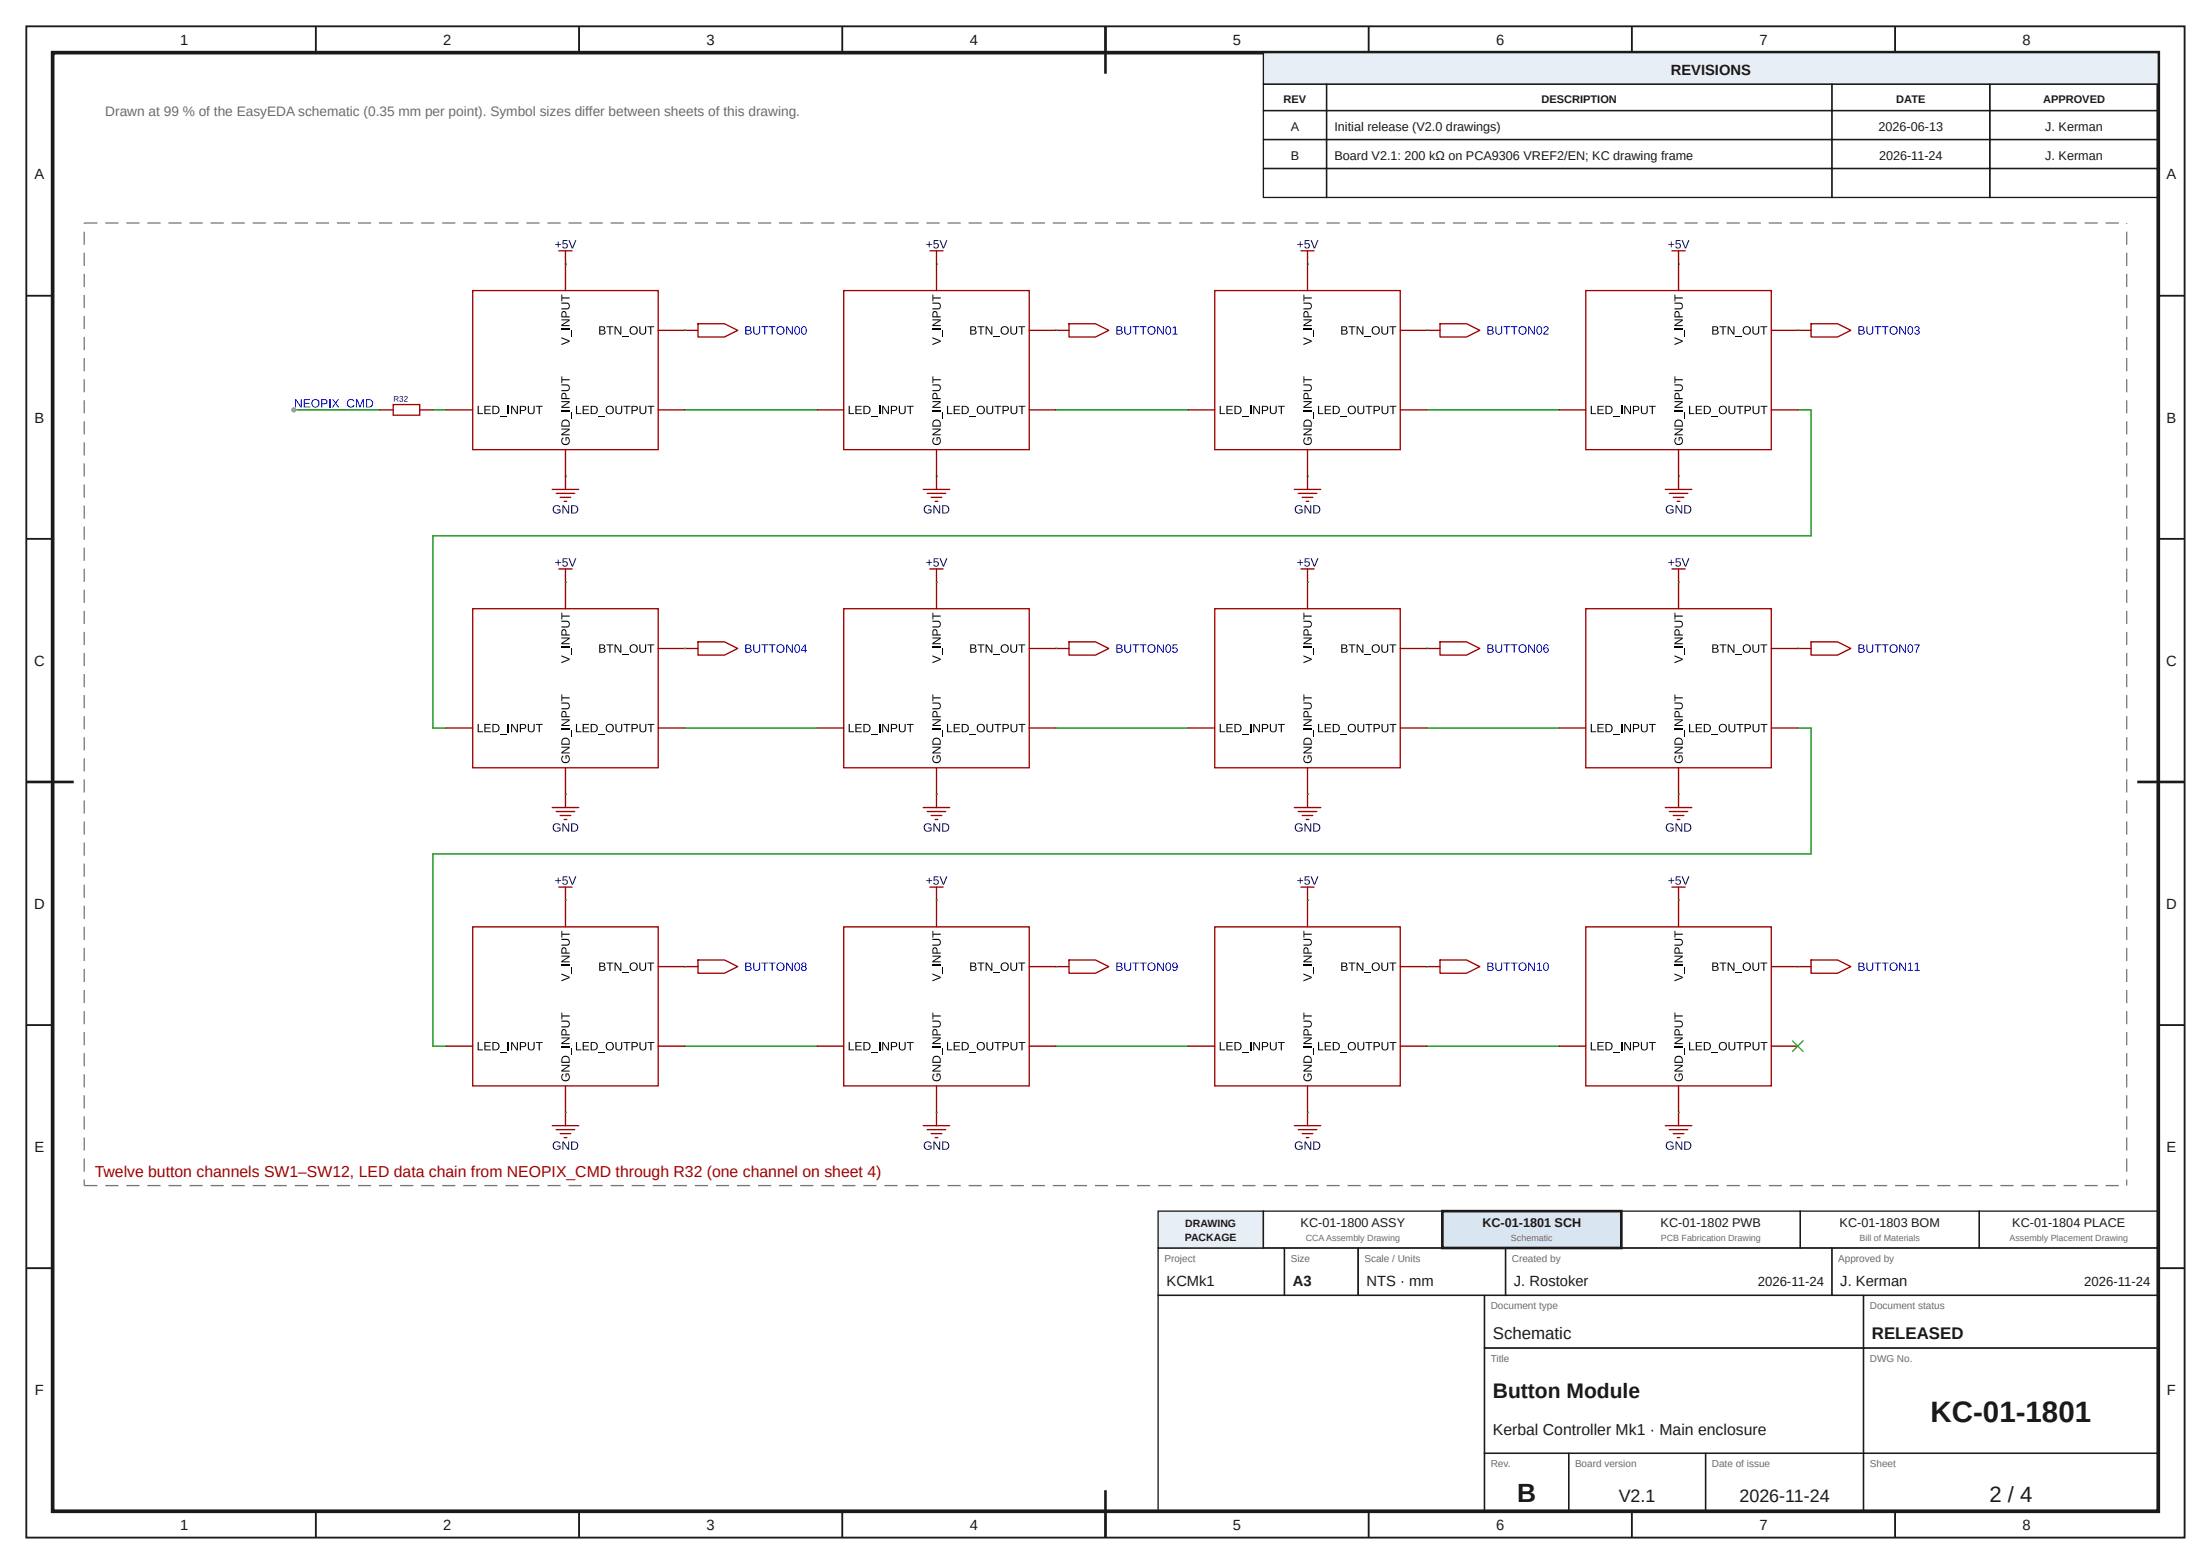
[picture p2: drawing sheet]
<svg xmlns="http://www.w3.org/2000/svg" width="420mm" height="297mm" viewBox="0 0 420 297" stroke-linecap="round" stroke-linejoin="round" font-family="sans-serif">
<defs><g id="words">
<text font-size="5.6" fill="#1a1a1a" x="366.7" y="270">KC-01-1801</text>
<text font-size="5" fill="#1a1a1a" x="288.2" y="285.2">B</text>
<text font-size="4.2" fill="#1a1a1a" x="377.9" y="285.2">2 / 4</text>
<text font-size="4" fill="#1a1a1a" x="283.6" y="265.5">Button Module</text>
<g font-size="3.4" fill="#1a1a1a">
<text x="307.5" y="285.2">V2.1</text>
<text x="330.4" y="285.2">2026-11-24</text>
</g>
<g font-size="3.2" fill="#1a1a1a">
<text x="283.6" y="254.2">Schematic</text>
<text x="355.6" y="254.2">RELEASED</text>
</g>
<text font-size="3" fill="#a10000" x="18" y="223.4">Twelve button channels SW1–SW12, LED data chain from NEOPIX_CMD through R32 (one channel on sheet 4)</text>
<text font-size="3" fill="#1a1a1a" x="283.6" y="272.5">Kerbal Controller Mk1 · Main enclosure</text>
<g font-size="2.8" fill="#1a1a1a">
<text x="34.2" y="8.6">1</text>
<text x="84.2" y="8.6">2</text>
<text x="134.2" y="8.6">3</text>
<text x="184.2" y="8.6">4</text>
<text x="234.2" y="8.6">5</text>
<text x="284.2" y="8.6">6</text>
<text x="334.2" y="8.6">7</text>
<text x="384.2" y="8.6">8</text>
<text x="317.4" y="14.3">REVISIONS</text>
<text x="6.6" y="34.1">A</text>
<text x="411.6" y="34.1">A</text>
<text x="6.6" y="80.2">B</text>
<text x="411.6" y="80.2">B</text>
<text x="6.5" y="126.4">C</text>
<text x="411.5" y="126.4">C</text>
<text x="6.5" y="172.6">D</text>
<text x="411.5" y="172.6">D</text>
<text x="6.6" y="218.7">E</text>
<text x="411.6" y="218.7">E</text>
<text x="221.6" y="244.2">KCMk1</text>
<text x="245.6" y="244.2">A3</text>
<text x="259.6" y="244.2">NTS · mm</text>
<text x="287.6" y="244.2">J. Rostoker</text>
<text x="349.6" y="244.2">J. Kerman</text>
<text x="6.6" y="264.9">F</text>
<text x="411.6" y="264.9">F</text>
<text x="34.2" y="290.6">1</text>
<text x="84.2" y="290.6">2</text>
<text x="134.2" y="290.6">3</text>
<text x="184.2" y="290.6">4</text>
<text x="234.2" y="290.6">5</text>
<text x="284.2" y="290.6">6</text>
<text x="334.2" y="290.6">7</text>
<text x="384.2" y="290.6">8</text>
</g>
<text font-size="2.6" fill="#6b6b6b" x="20" y="22">Drawn at 99 % of the EasyEDA schematic (0.35 mm per point). Symbol sizes differ between sheets of this drawing.</text>
<g font-size="2.5" fill="#1a1a1a">
<text x="333.9" y="244.2">2026-11-24</text>
<text x="395.9" y="244.2">2026-11-24</text>
</g>
<g font-size="2.4" fill="#1a1a1a">
<text x="245.2" y="24.9">A</text>
<text x="253.5" y="24.9">Initial release (V2.0 drawings)</text>
<text x="356.9" y="24.9">2026-06-13</text>
<text x="388.5" y="24.9">J. Kerman</text>
<text x="245.2" y="30.4">B</text>
<text x="253.5" y="30.4">Board V2.1: 200 kΩ on PCA9306 VREF2/EN; KC drawing frame</text>
<text x="357" y="30.4">2026-11-24</text>
<text x="388.5" y="30.4">J. Kerman</text>
<text x="247.1" y="233">KC-01-1800 ASSY</text>
<text x="281.6" y="233">KC-01-1801 SCH</text>
<text x="315.5" y="233">KC-01-1802 PWB</text>
<text x="349.5" y="233">KC-01-1803 BOM</text>
<text x="382.3" y="233">KC-01-1804 PLACE</text>
</g>
<g font-size="2.1" fill="#1a1a1a">
<text x="243.8" y="19.6">REV</text>
<text x="292.8" y="19.6">DESCRIPTION</text>
<text x="360.2" y="19.6">DATE</text>
<text x="388.1" y="19.6">APPROVED</text>
</g>
<g font-size="2" fill="#1a1a1a">
<text x="225.2" y="233">DRAWING</text>
<text x="225.1" y="235.6">PACKAGE</text>
</g>
<g font-size="1.9" fill="#6b6b6b">
<text x="221.2" y="239.6">Project</text>
<text x="245.2" y="239.6">Size</text>
<text x="259.2" y="239.6">Scale / Units</text>
<text x="287.2" y="239.6">Created by</text>
<text x="349.2" y="239.6">Approved by</text>
<text x="283.2" y="248.6">Document type</text>
<text x="355.2" y="248.6">Document status</text>
<text x="283.2" y="258.6">Title</text>
<text x="355.2" y="258.6">DWG No.</text>
<text x="283.2" y="278.6">Rev.</text>
<text x="299.2" y="278.6">Board version</text>
<text x="325.2" y="278.6">Date of issue</text>
<text x="355.2" y="278.6">Sheet</text>
</g>
<g font-size="1.7" fill="#6b6b6b">
<text x="248" y="235.7">CCAAssembly Drawing</text>
<text x="287" y="235.7">Schematic</text>
<text x="315.5" y="235.7">PCB Fabrication Drawing</text>
<text x="353.2" y="235.7">Bill of Materials</text>
<text x="381.7" y="235.7">Assembly Placement Drawing</text>
</g>
</g></defs>
<g fill="none" stroke="#1a1a1a" stroke-width=".35">
<path d="M5 5h410v287h-410zM60 5v5M110 5v5M160 5v5M210 5v5M260 5v5M310 5v5M360 5v5M5 56.2h5M410 56.2h5M5 102.3h5M410 102.3h5"/>
<path d="M5 148.5h5M410 148.5h5M5 194.7h5M410 194.7h5M5 240.8h5M410 240.8h5M60 287v5M110 287v5M160 287v5M210 287v5M260 287v5M310 287v5"/>
<path d="M360 287v5"/>
</g>
<path d="M10 10h400v277h-400z" fill="none" stroke="#1a1a1a" stroke-width=".7" stroke-linecap="butt"/>
<path d="M210 5v9M5 148.5h9M406 148.5h9M210 283v9" fill="none" stroke="#1a1a1a" stroke-width=".5"/>
<path d="M240 10h170v6h-170z" fill="#e8eef5"/>
<g fill="none" stroke="#1a1a1a" stroke-width=".25">
<path d="M240 10h170v6h-170zM240 16h12v5h-12zM252 16h96v5h-96zM348 16h30v5h-30zM378 16h32v5h-32zM240 21h12v5.5h-12zM240 26.5h12v5.5h-12zM240 32h12v5.5h-12zM252 21h96v5.5h-96zM252 26.5h96v5.5h-96zM252 32h96v5.5h-96zM348 21h30v5.5h-30z"/>
<path d="M348 26.5h30v5.5h-30zM348 32h30v5.5h-30zM378 21h32v5.5h-32zM378 26.5h32v5.5h-32zM378 32h32v5.5h-32zM220 237h24v9h-24zM244 237h14v9h-14zM258 237h28v9h-28zM286 237h62v9h-62zM348 237h62v9h-62zM220 246h62v41h-62zM282 246h72v10h-72z"/>
<path d="M282 256h72v20h-72zM354 246h56v10h-56zM354 256h56v20h-56zM282 276h16v11h-16zM298 276h26v11h-26zM324 276h30v11h-30zM354 276h56v11h-56z"/>
</g>
<path d="M220 230h20v7h-20z" fill="#e8eef5"/>
<path d="M220 230h20v7h-20zM240 230h34v7h-34z" fill="none" stroke="#1a1a1a" stroke-width=".25"/>
<path d="M274 230h34v7h-34z" fill="#d9e6f2"/>
<path d="M274 230h34v7h-34z" fill="none" stroke="#1a1a1a" stroke-width=".5"/>
<path d="M308 230h34v7h-34zM342 230h34v7h-34zM376 230h34v7h-34z" fill="none" stroke="#1a1a1a" stroke-width=".25"/>
<path d="M52.4 42.3h315.1v177.9h-315.1z" fill="#fff"/>
<path d="M130.1 62.7h2.5" fill="none" stroke="#870000" stroke-width=".25"/>
<path d="M132.6 61.5h5l2.5 1.2-2.5 1.3h-5z" fill="none" stroke="#a10000" stroke-width=".25"/>
<g fill="#00f">
<path d="M143.1 62h.2v.9a.44 .44 0 0 0 .5 .5 .44 .44 0 0 0 .4-.5v-.9h.2v.9a.65 .65 0 0 1-.6 .7 .65 .65 0 0 1-.7-.6z"/>
<path d="M144.6 62h1.3v.1h-.5v1.4h-.2v-1.4h-.6z"/>
<path d="M146 62h1.3v.1h-.5v1.4h-.2v-1.4h-.6z"/>
<path d="M149.3 62h.3l.8 1.3v-1.3h.2v1.5h-.2l-.9-1.3v1.3h-.2z"/>
<path d="M141.6 62h.9l.1 .1 .1 .4-.3 .2a.43 .43 0 0 1 .4 .5 .43 .43 0 0 1-.6 .3h-.6zM141.8 62.1v.5h.4a.26 .26 0 0 0 .3-.2 .26 .26 0 0 0-.3-.3zM141.8 62.8v.6h.6l.2-.2-.2-.4z"/>
<path d="M147.4 62.7a.81 .81 0 0 1 1.6 0 .81 .81 0 0 1-1.6 0zM147.8 62.3a.64 .64 0 0 0 .2 1 .64 .64 0 0 0 .9-.5 .64 .64 0 0 0-.8-.7z"/>
<path d="M151.1 62a.59 .59 0 0 1 .7 .1 .59 .59 0 0 1 .2 .7 .59 .59 0 0 1-.6 .8 .59 .59 0 0 1-.5-.8zM151.3 62.1a.88 .88 0 0 0 .1 1.3 .78 .78 0 0 0 0-1.3z"/>
<path d="M152.4 62a.59 .59 0 0 1 .7 .1 .59 .59 0 0 1 .2 .7 .59 .59 0 0 1-.6 .8 .59 .59 0 0 1-.5-.8zM152.6 62.1a.88 .88 0 0 0 .1 1.3 .78 .78 0 0 0 0-1.3z"/>
</g>
<path d="M107.4 48.9v1.3" fill="none" stroke="#870000" stroke-width=".25"/>
<path d="M106.2 47.6h2.5M107.4 47.6v1.3" fill="none" stroke="#a10000" stroke-width=".25"/>
<g fill="#000080">
<path d="M106 45.9h.1v.4h.5v.2h-.5v.5h-.1v-.5h-.5v-.2h.5z"/>
<path d="M106.9 45.6h.9v.2h-.7l-.1 .5a.54 .54 0 0 1 .8 .2 .54 .54 0 0 1-.3 .7 .54 .54 0 0 1-.7-.4h.2a.35 .35 0 0 0 .5 .1 .35 .35 0 0 0 .1-.5 .35 .35 0 0 0-.6 0h-.2z"/>
<path d="M108 45.6h.2l.5 1.4 .6-1.4h.2l-.6 1.6h-.3z"/>
</g>
<path d="M107.4 90.4v2.5" fill="none" stroke="#870000" stroke-width=".25"/>
<path d="M104.9 92.9h5M105.7 93.7h3.5M106.4 94.5h2M107.2 95.2h.5" fill="none" stroke="#a10000" stroke-width=".25"/>
<g fill="#000080">
<path d="M105.2 96.1l.3-.2h.5l.4 .4-.2 .1a.62 .62 0 0 0-.8-.1 .62 .62 0 0 0-.1 .9 .62 .62 0 0 0 .9 .1l.1-.4h-.5v-.2h.7v.6a.86 .86 0 0 1-1.2 .1 .86 .86 0 0 1-.1-1.3z"/>
<path d="M106.8 95.9h.3l.8 1.4v-1.4h.2v1.6h-.2l-.9-1.3v1.3h-.2z"/>
<path d="M108.5 95.9h.5a.79 .79 0 0 1 .8 .8 .79 .79 0 0 1-.7 .8h-.6zM108.7 96.1v1.3a.67 .67 0 0 0 .9-.7 .67 .67 0 0 0-.9-.6z"/>
</g>
<path d="M200.6 62.7h2.5" fill="none" stroke="#870000" stroke-width=".25"/>
<path d="M203.1 61.5h5l2.5 1.2-2.5 1.3h-5z" fill="none" stroke="#a10000" stroke-width=".25"/>
<g fill="#00f">
<path d="M213.6 62h.2v.9a.44 .44 0 0 0 .4 .5 .44 .44 0 0 0 .5-.5v-.9h.2v.9a.65 .65 0 0 1-.7 .7 .65 .65 0 0 1-.6-.6z"/>
<path d="M215.1 62h1.3v.1h-.5v1.4h-.2v-1.4h-.6z"/>
<path d="M216.5 62h1.3v.1h-.5v1.4h-.3v-1.4h-.5z"/>
<path d="M219.8 62h.3l.8 1.3v-1.3h.2v1.5h-.3l-.8-1.3v1.3h-.2z"/>
<path d="M222.8 62.2l.5-.2v1.4h.4v.1h-1v-.1h.4v-1.2l-.3 .2z"/>
<path d="M212.1 62h.8l.2 .1 .1 .4-.3 .2a.43 .43 0 0 1 .4 .5 .43 .43 0 0 1-.6 .3h-.6zM212.3 62.1v.5h.3a.26 .26 0 0 0 .4-.2 .26 .26 0 0 0-.4-.3zM212.3 62.8v.6h.6l.1-.2-.1-.4z"/>
<path d="M217.9 62.7a.81 .81 0 0 1 1.6 0 .81 .81 0 0 1-1.6 0zM218.3 62.3a.64 .64 0 0 0 .2 1 .64 .64 0 0 0 .9-.5 .64 .64 0 0 0-.8-.7z"/>
<path d="M221.6 62a.59 .59 0 0 1 .7 .1 .59 .59 0 0 1 .2 .7 .59 .59 0 0 1-.6 .8 .59 .59 0 0 1-.5-.8zM221.8 62.1a.88 .88 0 0 0 .1 1.3 .78 .78 0 0 0 0-1.3z"/>
</g>
<path d="M177.9 48.9v1.3" fill="none" stroke="#870000" stroke-width=".25"/>
<path d="M176.6 47.6h2.6M177.9 47.6v1.3" fill="none" stroke="#a10000" stroke-width=".25"/>
<g fill="#000080">
<path d="M176 46.3h.4v-.4h.2v.4h.5v.2h-.5v.5h-.2v-.5h-.4z"/>
<path d="M177.4 45.6h.9v.2h-.7l-.1 .5a.54 .54 0 0 1 .8 .2 .54 .54 0 0 1-.3 .7 .54 .54 0 0 1-.7-.4h.2a.35 .35 0 0 0 .5 .1 .35 .35 0 0 0 .1-.5 .35 .35 0 0 0-.6 0h-.2z"/>
<path d="M178.5 45.6h.2l.5 1.4 .5-1.4h.3l-.7 1.6h-.2z"/>
</g>
<path d="M177.9 90.4v2.5" fill="none" stroke="#870000" stroke-width=".25"/>
<path d="M175.4 92.9h5M176.1 93.7h3.6M176.9 94.5h2M177.6 95.2h.6" fill="none" stroke="#a10000" stroke-width=".25"/>
<g fill="#000080">
<path d="M175.7 96.1l.3-.2h.5l.4 .4-.2 .1a.62 .62 0 0 0-.8-.1 .62 .62 0 0 0-.1 .9 .62 .62 0 0 0 .9 .1l.1-.4h-.5v-.2h.7v.6a.86 .86 0 0 1-1.3 .1 .86 .86 0 0 1 0-1.3z"/>
<path d="M177.3 95.9h.3l.8 1.4v-1.4h.2v1.6h-.3l-.8-1.3v1.3h-.2z"/>
<path d="M179 95.9h.5a.79 .79 0 0 1 .8 .8 .79 .79 0 0 1-.7 .8h-.6zM179.2 96.1v1.3a.67 .67 0 0 0 .9-.7 .67 .67 0 0 0-.9-.6z"/>
</g>
<path d="M130.1 77.8h25.1" fill="none" stroke="#008700" stroke-width=".25"/>
<path d="M271 62.7h2.6" fill="none" stroke="#870000" stroke-width=".25"/>
<path d="M273.6 61.5h5l2.5 1.2-2.5 1.3h-5z" fill="none" stroke="#a10000" stroke-width=".25"/>
<g fill="#00f">
<path d="M284.1 62h.2v.9a.44 .44 0 0 0 .4 .5 .44 .44 0 0 0 .5-.5v-.9h.2v.9a.65 .65 0 0 1-.7 .7 .65 .65 0 0 1-.6-.6z"/>
<path d="M285.6 62h1.3v.1h-.6v1.4h-.2v-1.4h-.5z"/>
<path d="M287 62h1.3v.1h-.6v1.4h-.2v-1.4h-.5z"/>
<path d="M290.3 62h.3l.8 1.3v-1.3h.2v1.5h-.3l-.8-1.3v1.3h-.2z"/>
<path d="M293.3 62.1a.5 .5 0 0 1 .8 0 .5 .5 0 0 1-.2 .8l-.5 .5h.8v.1h-1v-.2l.4-.5a.34 .34 0 0 0 .4-.4 .34 .34 0 0 0-.6-.1l-.2 .1z"/>
<path d="M282.5 62h.9l.2 .1 .1 .4-.3 .2a.43 .43 0 0 1 .4 .5 .43 .43 0 0 1-.6 .3h-.7zM282.8 62.1v.5h.3a.26 .26 0 0 0 .4-.2 .26 .26 0 0 0-.4-.3zM282.8 62.8v.6h.5l.2-.2-.1-.4z"/>
<path d="M288.4 62.7a.81 .81 0 0 1 1.6 0 .81 .81 0 0 1-1.6 0zM288.8 62.3a.64 .64 0 0 0 .2 1 .64 .64 0 0 0 .9-.5 .64 .64 0 0 0-.8-.7z"/>
<path d="M292.1 62a.59 .59 0 0 1 .7 .1 .59 .59 0 0 1 .2 .7 .59 .59 0 0 1-.6 .8 .59 .59 0 0 1-.5-.8zM292.3 62.1a.88 .88 0 0 0 .1 1.3 .78 .78 0 0 0 0-1.3z"/>
</g>
<path d="M248.4 48.9v1.3" fill="none" stroke="#870000" stroke-width=".25"/>
<path d="M247.1 47.6h2.5M248.4 47.6v1.3" fill="none" stroke="#a10000" stroke-width=".25"/>
<g fill="#000080">
<path d="M246.4 46.3h.5v-.4h.2v.4h.5v.2h-.5v.5h-.2v-.5h-.5z"/>
<path d="M247.9 45.6h.9v.2h-.8v.5a.54 .54 0 0 1 .8 .2 .54 .54 0 0 1-.4 .7 .54 .54 0 0 1-.6-.4h.2a.35 .35 0 0 0 .5 .1 .35 .35 0 0 0 0-.5 .35 .35 0 0 0-.5 0h-.2z"/>
<path d="M249 45.6h.2l.5 1.4 .5-1.4h.3l-.7 1.6h-.2z"/>
</g>
<path d="M248.4 90.4v2.5" fill="none" stroke="#870000" stroke-width=".25"/>
<path d="M245.9 92.9h5M246.6 93.7h3.5M247.4 94.5h2M248.1 95.2h.5" fill="none" stroke="#a10000" stroke-width=".25"/>
<g fill="#000080">
<path d="M246.2 96.1l.3-.2h.5l.4 .4-.2 .1a.62 .62 0 0 0-.9-.1 .62 .62 0 0 0 0 .9 .62 .62 0 0 0 .9 .1l.1-.4h-.5v-.2h.6v.6a.86 .86 0 0 1-1.2 .1 .86 .86 0 0 1 0-1.3z"/>
<path d="M247.8 95.9h.3l.8 1.4v-1.4h.2v1.6h-.3l-.8-1.3v1.3h-.2z"/>
<path d="M249.5 95.9h.5a.79 .79 0 0 1 .8 .8 .79 .79 0 0 1-.8 .8h-.5zM249.7 96.1v1.3a.67 .67 0 0 0 .9-.7 .67 .67 0 0 0-.9-.6z"/>
</g>
<path d="M341.5 62.7h2.5" fill="none" stroke="#870000" stroke-width=".25"/>
<path d="M344 61.5h5.1l2.5 1.2-2.5 1.3h-5.1z" fill="none" stroke="#a10000" stroke-width=".25"/>
<g fill="#00f">
<path d="M354.5 62h.3v.9a.44 .44 0 0 0 .4 .5 .44 .44 0 0 0 .4-.5v-.9h.2v.9a.65 .65 0 0 1-.6 .7 .65 .65 0 0 1-.7-.6z"/>
<path d="M356.1 62h1.3v.1h-.6v1.4h-.2v-1.4h-.5z"/>
<path d="M357.5 62h1.3v.1h-.6v1.4h-.2v-1.4h-.5z"/>
<path d="M360.8 62h.2l.9 1.3v-1.3h.2v1.5h-.3l-.8-1.3v1.3h-.2z"/>
<path d="M363.8 62.1a.46 .46 0 0 1 .7-.1 .46 .46 0 0 1 0 .7h-.2a.46 .46 0 0 1 .4 .7 .46 .46 0 0 1-.8 .1l-.3-.4h.2a.32 .32 0 0 0 .5 .3 .32 .32 0 0 0 .1-.5l-.4-.1v-.1a.3 .3 0 0 0 .4-.2 .3 .3 0 0 0-.2-.4 .3 .3 0 0 0-.4 .3h-.2z"/>
<path d="M353 62h.9l.2 .1v.4l-.2 .2a.43 .43 0 0 1 .3 .5 .43 .43 0 0 1-.5 .3h-.7zM353.2 62.1v.5h.4a.26 .26 0 0 0 .3-.2 .26 .26 0 0 0-.3-.3zM353.2 62.8v.6h.6l.2-.2-.1-.4z"/>
<path d="M358.9 62.7a.81 .81 0 0 1 1.6 0 .81 .81 0 0 1-1.6 0zM359.3 62.3a.64 .64 0 0 0 .2 1 .64 .64 0 0 0 .9-.5 .64 .64 0 0 0-.9-.7z"/>
<path d="M362.6 62a.59 .59 0 0 1 .7 .1 .59 .59 0 0 1 .1 .7 .59 .59 0 0 1-.5 .8 .59 .59 0 0 1-.6-.8zM362.7 62.1a.88 .88 0 0 0 .2 1.3 .78 .78 0 0 0 0-1.3z"/>
</g>
<path d="M318.9 48.9v1.3" fill="none" stroke="#870000" stroke-width=".25"/>
<path d="M317.6 47.6h2.5M318.9 47.6v1.3" fill="none" stroke="#a10000" stroke-width=".25"/>
<g fill="#000080">
<path d="M316.9 46.3h.5v-.4h.2v.4h.4v.2h-.4v.5h-.2v-.5h-.5z"/>
<path d="M318.3 45.6h.9v.2h-.7v.5a.54 .54 0 0 1 .8 .2 .54 .54 0 0 1-.4 .7 .54 .54 0 0 1-.7-.4h.2a.35 .35 0 0 0 .6 .1 .35 .35 0 0 0 0-.5 .35 .35 0 0 0-.5 0h-.2z"/>
<path d="M319.4 45.6h.3l.5 1.4 .5-1.4h.2l-.6 1.6h-.2z"/>
</g>
<path d="M318.9 90.4v2.5" fill="none" stroke="#870000" stroke-width=".25"/>
<path d="M316.3 92.9h5.1M317.1 93.7h3.5M317.9 94.5h2M318.6 95.2h.5" fill="none" stroke="#a10000" stroke-width=".25"/>
<g fill="#000080">
<path d="M316.6 96.1l.4-.2h.5l.4 .4-.2 .1a.62 .62 0 0 0-.9-.1 .62 .62 0 0 0 0 .9 .62 .62 0 0 0 .8 .1l.1-.4h-.4v-.2h.6v.6a.86 .86 0 0 1-1.2 .1 .86 .86 0 0 1-.1-1.3z"/>
<path d="M318.3 95.9h.2l.9 1.4v-1.4h.2v1.6h-.3l-.8-1.3v1.3h-.2z"/>
<path d="M319.9 95.9h.6a.79 .79 0 0 1 .8 .8 .79 .79 0 0 1-.8 .8h-.6zM320.2 96.1v1.3a.67 .67 0 0 0 .9-.7 .67 .67 0 0 0-.9-.6z"/>
</g>
<path d="M200.6 77.8h25.1M271 77.8h25.2" fill="none" stroke="#008700" stroke-width=".25"/>
<path d="M130.1 123.2h2.5" fill="none" stroke="#870000" stroke-width=".25"/>
<path d="M132.6 121.9h5l2.5 1.3-2.5 1.2h-5z" fill="none" stroke="#a10000" stroke-width=".25"/>
<g fill="#00f">
<path d="M143.1 122.4h.2v1a.44 .44 0 0 0 .5 .4 .44 .44 0 0 0 .4-.5v-.9h.2v1a.65 .65 0 0 1-.6 .6 .65 .65 0 0 1-.7-.6z"/>
<path d="M144.6 122.4h1.3v.2h-.5v1.4h-.2v-1.4h-.6z"/>
<path d="M146 122.4h1.3v.2h-.5v1.4h-.2v-1.4h-.6z"/>
<path d="M149.3 122.4h.3l.8 1.3v-1.3h.2v1.6h-.2l-.9-1.4v1.4h-.2z"/>
<path d="M141.6 122.4h.9l.1 .1 .1 .4-.3 .2a.43 .43 0 0 1 .4 .5 .43 .43 0 0 1-.6 .4h-.6zM141.8 122.6v.4h.4a.26 .26 0 0 0 .3-.2 .26 .26 0 0 0-.3-.2zM141.8 123.2v.6h.6l.2-.2-.2-.4z"/>
<path d="M147.4 123.2a.81 .81 0 0 1 1.6 0 .81 .81 0 0 1-1.6 0zM147.8 122.7a.64 .64 0 0 0 .2 1 .64 .64 0 0 0 .9-.5 .64 .64 0 0 0-.8-.7z"/>
<path d="M151.1 122.4a.59 .59 0 0 1 .7 .1 .59 .59 0 0 1 .2 .7 .59 .59 0 0 1-.6 .8 .59 .59 0 0 1-.5-.8zM151.3 122.6a.88 .88 0 0 0 .1 1.2 .78 .78 0 0 0 0-1.3z"/>
<path d="M152.8 122.4h.3v1h.2v.2h-.2v.4h-.2v-.4h-.8zM152.9 122.6l-.6 .8h.6z"/>
</g>
<path d="M107.4 109.3v1.3" fill="none" stroke="#870000" stroke-width=".25"/>
<path d="M106.2 108h2.5M107.4 108v1.3" fill="none" stroke="#a10000" stroke-width=".25"/>
<g fill="#000080">
<path d="M105.5 106.7h.5v-.4h.1v.4h.5v.2h-.5v.5h-.1v-.5h-.5z"/>
<path d="M106.9 106h.9v.2h-.7l-.1 .5a.54 .54 0 0 1 .8 .2 .54 .54 0 0 1-.3 .8 .54 .54 0 0 1-.7-.5h.2a.35 .35 0 0 0 .5 .2 .35 .35 0 0 0 .1-.6 .35 .35 0 0 0-.6 .1h-.2z"/>
<path d="M108 106h.2l.5 1.4 .6-1.4h.2l-.6 1.6h-.3z"/>
</g>
<path d="M107.4 150.8v2.6" fill="none" stroke="#870000" stroke-width=".25"/>
<path d="M104.9 153.4h5M105.7 154.1h3.5M106.4 154.9h2M107.2 155.6h.5" fill="none" stroke="#a10000" stroke-width=".25"/>
<g fill="#000080">
<path d="M105.2 156.6l.3-.2h.5l.4 .3-.2 .1a.62 .62 0 0 0-.8-.1 .62 .62 0 0 0-.1 .9 .62 .62 0 0 0 .9 .1l.1-.4h-.5v-.2h.7v.6a.86 .86 0 0 1-1.2 .1 .86 .86 0 0 1-.1-1.2z"/>
<path d="M106.8 156.4h.3l.8 1.3v-1.3h.2v1.5h-.2l-.9-1.3v1.3h-.2z"/>
<path d="M108.5 156.4h.5a.79 .79 0 0 1 .8 .7 .79 .79 0 0 1-.7 .8h-.6zM108.7 156.5v1.3a.67 .67 0 0 0 .9-.7 .67 .67 0 0 0-.9-.6z"/>
</g>
<path d="M200.6 123.2h2.5" fill="none" stroke="#870000" stroke-width=".25"/>
<path d="M203.1 121.9h5l2.5 1.3-2.5 1.2h-5z" fill="none" stroke="#a10000" stroke-width=".25"/>
<g fill="#00f">
<path d="M213.6 122.4h.2v1a.44 .44 0 0 0 .4 .4 .44 .44 0 0 0 .5-.5v-.9h.2v1a.65 .65 0 0 1-.7 .6 .65 .65 0 0 1-.6-.6z"/>
<path d="M215.1 122.4h1.3v.2h-.5v1.4h-.2v-1.4h-.6z"/>
<path d="M216.5 122.4h1.3v.2h-.5v1.4h-.3v-1.4h-.5z"/>
<path d="M219.8 122.4h.3l.8 1.3v-1.3h.2v1.6h-.3l-.8-1.4v1.4h-.2z"/>
<path d="M222.8 122.4h.8v.2h-.7v.4a.54 .54 0 0 1 .8 .3 .54 .54 0 0 1-.4 .7 .54 .54 0 0 1-.6-.4h.2a.35 .35 0 0 0 .5 .1 .35 .35 0 0 0 0-.5 .35 .35 0 0 0-.5 0h-.2z"/>
<path d="M212.1 122.4h.8l.2 .1 .1 .4-.3 .2a.43 .43 0 0 1 .4 .5 .43 .43 0 0 1-.6 .4h-.6zM212.3 122.6v.4h.3a.26 .26 0 0 0 .4-.2 .26 .26 0 0 0-.4-.2zM212.3 123.2v.6h.6l.1-.2-.1-.4z"/>
<path d="M217.9 123.2a.81 .81 0 0 1 1.6 0 .81 .81 0 0 1-1.6 0zM218.3 122.7a.64 .64 0 0 0 .2 1 .64 .64 0 0 0 .9-.5 .64 .64 0 0 0-.8-.7z"/>
<path d="M221.6 122.4a.59 .59 0 0 1 .7 .1 .59 .59 0 0 1 .2 .7 .59 .59 0 0 1-.6 .8 .59 .59 0 0 1-.5-.8zM221.8 122.6a.88 .88 0 0 0 .1 1.2 .78 .78 0 0 0 0-1.3z"/>
</g>
<path d="M177.9 109.3v1.3" fill="none" stroke="#870000" stroke-width=".25"/>
<path d="M176.6 108h2.6M177.9 108v1.3" fill="none" stroke="#a10000" stroke-width=".25"/>
<g fill="#000080">
<path d="M176 106.7h.4v-.4h.2v.4h.5v.2h-.5v.5h-.2v-.5h-.4z"/>
<path d="M177.4 106h.9v.2h-.7l-.1 .5a.54 .54 0 0 1 .8 .2 .54 .54 0 0 1-.3 .8 .54 .54 0 0 1-.7-.5h.2a.35 .35 0 0 0 .5 .2 .35 .35 0 0 0 .1-.6 .35 .35 0 0 0-.6 .1h-.2z"/>
<path d="M178.5 106h.2l.5 1.4 .5-1.4h.3l-.7 1.6h-.2z"/>
</g>
<path d="M177.9 150.8v2.6" fill="none" stroke="#870000" stroke-width=".25"/>
<path d="M175.4 153.4h5M176.1 154.1h3.6M176.9 154.9h2M177.6 155.6h.6" fill="none" stroke="#a10000" stroke-width=".25"/>
<g fill="#000080">
<path d="M175.7 156.6l.3-.2h.5l.4 .3-.2 .1a.62 .62 0 0 0-.8-.1 .62 .62 0 0 0-.1 .9 .62 .62 0 0 0 .9 .1l.1-.4h-.5v-.2h.7v.6a.86 .86 0 0 1-1.3 .1 .86 .86 0 0 1 0-1.2z"/>
<path d="M177.3 156.4h.3l.8 1.3v-1.3h.2v1.5h-.3l-.8-1.3v1.3h-.2z"/>
<path d="M179 156.4h.5a.79 .79 0 0 1 .8 .7 .79 .79 0 0 1-.7 .8h-.6zM179.2 156.5v1.3a.67 .67 0 0 0 .9-.7 .67 .67 0 0 0-.9-.6z"/>
</g>
<path d="M271 123.2h2.6" fill="none" stroke="#870000" stroke-width=".25"/>
<path d="M273.6 121.9h5l2.5 1.3-2.5 1.2h-5z" fill="none" stroke="#a10000" stroke-width=".25"/>
<g fill="#00f">
<path d="M284.1 122.4h.2v1a.44 .44 0 0 0 .4 .4 .44 .44 0 0 0 .5-.5v-.9h.2v1a.65 .65 0 0 1-.7 .6 .65 .65 0 0 1-.6-.6z"/>
<path d="M285.6 122.4h1.3v.2h-.6v1.4h-.2v-1.4h-.5z"/>
<path d="M287 122.4h1.3v.2h-.6v1.4h-.2v-1.4h-.5z"/>
<path d="M290.3 122.4h.3l.8 1.3v-1.3h.2v1.6h-.3l-.8-1.4v1.4h-.2z"/>
<path d="M282.5 122.4h.9l.2 .1 .1 .4-.3 .2a.43 .43 0 0 1 .4 .5 .43 .43 0 0 1-.6 .4h-.7zM282.8 122.6v.4h.3a.26 .26 0 0 0 .4-.2 .26 .26 0 0 0-.4-.2zM282.8 123.2v.6h.5l.2-.2-.1-.4z"/>
<path d="M288.4 123.2a.81 .81 0 0 1 1.6 0 .81 .81 0 0 1-1.6 0zM288.8 122.7a.64 .64 0 0 0 .2 1 .64 .64 0 0 0 .9-.5 .64 .64 0 0 0-.8-.7z"/>
<path d="M292.1 122.4a.59 .59 0 0 1 .7 .1 .59 .59 0 0 1 .2 .7 .59 .59 0 0 1-.6 .8 .59 .59 0 0 1-.5-.8zM292.3 122.6a.88 .88 0 0 0 .1 1.2 .78 .78 0 0 0 0-1.3z"/>
<path d="M293.4 122.5l.2-.1a.46 .46 0 0 1 .6 .3h-.2l-.1-.1a.43 .43 0 0 0-.5 .1 .43 .43 0 0 0 0 .4 .51 .51 0 0 1 .7 .1 .51 .51 0 0 1-.2 .8 .51 .51 0 0 1-.7-.4v-.7zM293.3 123.4a.35 .35 0 0 0 .7 0 .35 .35 0 0 0-.7 0z"/>
</g>
<path d="M248.4 109.3v1.3" fill="none" stroke="#870000" stroke-width=".25"/>
<path d="M247.1 108h2.5M248.4 108v1.3" fill="none" stroke="#a10000" stroke-width=".25"/>
<g fill="#000080">
<path d="M246.4 106.7h.5v-.4h.2v.4h.5v.2h-.5v.5h-.2v-.5h-.5z"/>
<path d="M247.9 106h.9v.2h-.8v.5a.54 .54 0 0 1 .8 .2 .54 .54 0 0 1-.4 .8 .54 .54 0 0 1-.6-.5h.2a.35 .35 0 0 0 .5 .2 .35 .35 0 0 0 0-.6 .35 .35 0 0 0-.5 .1h-.2z"/>
<path d="M249 106h.2l.5 1.4 .5-1.4h.3l-.7 1.6h-.2z"/>
</g>
<path d="M248.4 150.8v2.6" fill="none" stroke="#870000" stroke-width=".25"/>
<path d="M245.9 153.4h5M246.6 154.1h3.5M247.4 154.9h2M248.1 155.6h.5" fill="none" stroke="#a10000" stroke-width=".25"/>
<g fill="#000080">
<path d="M246.2 156.6l.3-.2h.5l.4 .3-.2 .1a.62 .62 0 0 0-.9-.1 .62 .62 0 0 0 0 .9 .62 .62 0 0 0 .9 .1l.1-.4h-.5v-.2h.6v.6a.86 .86 0 0 1-1.2 .1 .86 .86 0 0 1 0-1.2z"/>
<path d="M247.8 156.4h.3l.8 1.3v-1.3h.2v1.5h-.3l-.8-1.3v1.3h-.2z"/>
<path d="M249.5 156.4h.5a.79 .79 0 0 1 .8 .7 .79 .79 0 0 1-.8 .8h-.5zM249.7 156.5v1.3a.67 .67 0 0 0 .9-.7 .67 .67 0 0 0-.9-.6z"/>
</g>
<path d="M200.6 138.3h25.1" fill="none" stroke="#008700" stroke-width=".25"/>
<path d="M341.5 123.2h2.5" fill="none" stroke="#870000" stroke-width=".25"/>
<path d="M344 121.9h5.1l2.5 1.3-2.5 1.2h-5.1z" fill="none" stroke="#a10000" stroke-width=".25"/>
<g fill="#00f">
<path d="M354.5 122.4h.3v1a.44 .44 0 0 0 .4 .4 .44 .44 0 0 0 .4-.5v-.9h.2v1a.65 .65 0 0 1-.6 .6 .65 .65 0 0 1-.7-.6z"/>
<path d="M356.1 122.4h1.3v.2h-.6v1.4h-.2v-1.4h-.5z"/>
<path d="M357.5 122.4h1.3v.2h-.6v1.4h-.2v-1.4h-.5z"/>
<path d="M360.8 122.4h.2l.9 1.3v-1.3h.2v1.6h-.3l-.8-1.4v1.4h-.2z"/>
<path d="M363.6 122.4h1.1l-.4 .9-.2 .7h-.2l.1-.5 .5-.9h-.9z"/>
<path d="M353 122.4h.9l.2 .1v.4l-.2 .2a.43 .43 0 0 1 .3 .5 .43 .43 0 0 1-.5 .4h-.7zM353.2 122.6v.4h.4a.26 .26 0 0 0 .3-.2 .26 .26 0 0 0-.3-.2zM353.2 123.2v.6h.6l.2-.2-.1-.4z"/>
<path d="M358.9 123.2a.81 .81 0 0 1 1.6 0 .81 .81 0 0 1-1.6 0zM359.3 122.7a.64 .64 0 0 0 .2 1 .64 .64 0 0 0 .9-.5 .64 .64 0 0 0-.9-.7z"/>
<path d="M362.6 122.4a.59 .59 0 0 1 .7 .1 .59 .59 0 0 1 .1 .7 .59 .59 0 0 1-.5 .8 .59 .59 0 0 1-.6-.8zM362.7 122.6a.88 .88 0 0 0 .2 1.2 .78 .78 0 0 0 0-1.3z"/>
</g>
<path d="M318.9 109.3v1.3" fill="none" stroke="#870000" stroke-width=".25"/>
<path d="M317.6 108h2.5M318.9 108v1.3" fill="none" stroke="#a10000" stroke-width=".25"/>
<g fill="#000080">
<path d="M316.9 106.7h.5v-.4h.2v.4h.4v.2h-.4v.5h-.2v-.5h-.5z"/>
<path d="M318.3 106h.9v.2h-.7v.5a.54 .54 0 0 1 .8 .2 .54 .54 0 0 1-.4 .8 .54 .54 0 0 1-.7-.5h.2a.35 .35 0 0 0 .6 .2 .35 .35 0 0 0 0-.6 .35 .35 0 0 0-.5 .1h-.2z"/>
<path d="M319.4 106h.3l.5 1.4 .5-1.4h.2l-.6 1.6h-.2z"/>
</g>
<path d="M318.9 150.8v2.6" fill="none" stroke="#870000" stroke-width=".25"/>
<path d="M316.3 153.4h5.1M317.1 154.1h3.5M317.9 154.9h2M318.6 155.6h.5" fill="none" stroke="#a10000" stroke-width=".25"/>
<g fill="#000080">
<path d="M316.6 156.6l.4-.2h.5l.4 .3-.2 .1a.62 .62 0 0 0-.9-.1 .62 .62 0 0 0 0 .9 .62 .62 0 0 0 .8 .1l.1-.4h-.4v-.2h.6v.6a.86 .86 0 0 1-1.2 .1 .86 .86 0 0 1-.1-1.2z"/>
<path d="M318.3 156.4h.2l.9 1.3v-1.3h.2v1.5h-.3l-.8-1.3v1.3h-.2z"/>
<path d="M319.9 156.4h.6a.79 .79 0 0 1 .8 .7 .79 .79 0 0 1-.8 .8h-.6zM320.2 156.5v1.3a.67 .67 0 0 0 .9-.7 .67 .67 0 0 0-.9-.6z"/>
</g>
<path d="M130.1 183.6h2.5" fill="none" stroke="#870000" stroke-width=".25"/>
<path d="M132.6 182.3h5l2.5 1.3-2.5 1.2h-5z" fill="none" stroke="#a10000" stroke-width=".25"/>
<g fill="#00f">
<path d="M143.1 182.8h.2v1a.44 .44 0 0 0 .5 .4 .44 .44 0 0 0 .4-.4v-1h.2v1a.65 .65 0 0 1-.6 .6 .65 .65 0 0 1-.7-.6z"/>
<path d="M144.6 182.8h1.3v.2h-.5v1.4h-.2v-1.4h-.6z"/>
<path d="M146 182.8h1.3v.2h-.5v1.4h-.2v-1.4h-.6z"/>
<path d="M149.3 182.8h.3l.8 1.3v-1.3h.2v1.6h-.2l-.9-1.4v1.4h-.2z"/>
<path d="M141.6 182.8h.9l.1 .2 .1 .3-.3 .2a.43 .43 0 0 1 .4 .6 .43 .43 0 0 1-.6 .3h-.6zM141.8 183v.5h.4a.26 .26 0 0 0 .3-.3 .26 .26 0 0 0-.3-.2zM141.8 183.6v.6h.6l.2-.2-.2-.3z"/>
<path d="M147.4 183.6a.81 .81 0 0 1 1.6 0 .81 .81 0 0 1-1.6 0zM147.8 183.1a.64 .64 0 0 0 .2 1 .64 .64 0 0 0 .9-.5 .64 .64 0 0 0-.8-.6z"/>
<path d="M151.1 182.9a.59 .59 0 0 1 .7 0 .59 .59 0 0 1 .2 .7 .59 .59 0 0 1-.6 .8 .59 .59 0 0 1-.5-.8zM151.3 183a.88 .88 0 0 0 .1 1.2 .78 .78 0 0 0 0-1.3z"/>
<path d="M152.3 182.9a.47 .47 0 0 1 .7-.1 .47 .47 0 0 1 0 .7h-.1a.47 .47 0 0 1 .3 .7 .47 .47 0 0 1-.7 .2 .42 .42 0 0 1-.3-.5 .42 .42 0 0 1 .3-.4l-.3-.2zM152.4 183.2a.3 .3 0 0 0 .6 0 .3 .3 0 0 0-.6 0zM152.4 183.9a.33 .33 0 0 0 .6 0 .33 .33 0 0 0-.6 0z"/>
</g>
<path d="M107.4 169.7v1.3" fill="none" stroke="#870000" stroke-width=".25"/>
<path d="M106.2 168.5h2.5M107.4 168.5v1.2" fill="none" stroke="#a10000" stroke-width=".25"/>
<g fill="#000080">
<path d="M105.5 167.2h.5v-.5h.1v.5h.5v.1h-.5v.5h-.1v-.5h-.5z"/>
<path d="M106.9 166.4h.9v.2h-.7l-.1 .5a.54 .54 0 0 1 .8 .2 .54 .54 0 0 1-.3 .8 .54 .54 0 0 1-.7-.4l.2-.1a.35 .35 0 0 0 .5 .2 .35 .35 0 0 0 .1-.6 .35 .35 0 0 0-.6 .1h-.2z"/>
<path d="M108 166.4h.2l.5 1.4 .6-1.4h.2l-.6 1.6h-.3z"/>
</g>
<path d="M107.4 211.3v2.5" fill="none" stroke="#870000" stroke-width=".25"/>
<path d="M104.9 213.8h5M105.7 214.5h3.5M106.4 215.3h2M107.2 216h.5" fill="none" stroke="#a10000" stroke-width=".25"/>
<g fill="#000080">
<path d="M105.2 217l.3-.2h.5l.4 .3-.2 .1a.62 .62 0 0 0-.8 0 .62 .62 0 0 0-.1 .8 .62 .62 0 0 0 .9 .1l.1-.4h-.5v-.1h.7v.5a.86 .86 0 0 1-1.2 .1 .86 .86 0 0 1-.1-1.2z"/>
<path d="M106.8 216.8h.3l.8 1.3v-1.3h.2v1.5h-.2l-.9-1.3v1.3h-.2z"/>
<path d="M108.5 216.8h.5a.79 .79 0 0 1 .8 .7 .79 .79 0 0 1-.7 .8h-.6zM108.7 216.9v1.3a.67 .67 0 0 0 .9-.6 .67 .67 0 0 0-.9-.7z"/>
</g>
<path d="M200.6 183.6h2.5" fill="none" stroke="#870000" stroke-width=".25"/>
<path d="M203.1 182.3h5l2.5 1.3-2.5 1.2h-5z" fill="none" stroke="#a10000" stroke-width=".25"/>
<g fill="#00f">
<path d="M213.6 182.8h.2v1a.44 .44 0 0 0 .4 .4 .44 .44 0 0 0 .5-.4v-1h.2v1a.65 .65 0 0 1-.7 .6 .65 .65 0 0 1-.6-.6z"/>
<path d="M215.1 182.8h1.3v.2h-.5v1.4h-.2v-1.4h-.6z"/>
<path d="M216.5 182.8h1.3v.2h-.5v1.4h-.3v-1.4h-.5z"/>
<path d="M219.8 182.8h.3l.8 1.3v-1.3h.2v1.6h-.3l-.8-1.4v1.4h-.2z"/>
<path d="M212.1 182.8h.8l.2 .2 .1 .3-.3 .2a.43 .43 0 0 1 .4 .6 .43 .43 0 0 1-.6 .3h-.6zM212.3 183v.5h.3a.26 .26 0 0 0 .4-.3 .26 .26 0 0 0-.4-.2zM212.3 183.6v.6h.6l.1-.2-.1-.3z"/>
<path d="M217.9 183.6a.81 .81 0 0 1 1.6 0 .81 .81 0 0 1-1.6 0zM218.3 183.1a.64 .64 0 0 0 .2 1 .64 .64 0 0 0 .9-.5 .64 .64 0 0 0-.8-.6z"/>
<path d="M221.6 182.9a.59 .59 0 0 1 .7 0 .59 .59 0 0 1 .2 .7 .59 .59 0 0 1-.6 .8 .59 .59 0 0 1-.5-.8zM221.8 183a.88 .88 0 0 0 .1 1.2 .78 .78 0 0 0 0-1.3z"/>
<path d="M222.8 182.9a.58 .58 0 0 1 .7 0 .58 .58 0 0 1 .2 .6 .57 .57 0 0 1-.2 .8 .57 .57 0 0 1-.8-.2l.2-.1a.38 .38 0 0 0 .5 .1 .38 .38 0 0 0 .1-.5 .51 .51 0 0 1-.7 .1 .51 .51 0 0 1 0-.8zM222.8 183.3a.35 .35 0 0 0 .7 0 .35 .35 0 0 0-.7 0z"/>
</g>
<path d="M177.9 169.7v1.3" fill="none" stroke="#870000" stroke-width=".25"/>
<path d="M176.6 168.5h2.6M177.9 168.5v1.2" fill="none" stroke="#a10000" stroke-width=".25"/>
<g fill="#000080">
<path d="M176 167.2h.4v-.5h.2v.5h.5v.1h-.5v.5h-.2v-.5h-.4z"/>
<path d="M177.4 166.4h.9v.2h-.7l-.1 .5a.54 .54 0 0 1 .8 .2 .54 .54 0 0 1-.3 .8 .54 .54 0 0 1-.7-.4l.2-.1a.35 .35 0 0 0 .5 .2 .35 .35 0 0 0 .1-.6 .35 .35 0 0 0-.6 .1h-.2z"/>
<path d="M178.5 166.4h.2l.5 1.4 .5-1.4h.3l-.7 1.6h-.2z"/>
</g>
<path d="M177.9 211.3v2.5" fill="none" stroke="#870000" stroke-width=".25"/>
<path d="M175.4 213.8h5M176.1 214.5h3.6M176.9 215.3h2M177.6 216h.6" fill="none" stroke="#a10000" stroke-width=".25"/>
<g fill="#000080">
<path d="M175.7 217l.3-.2h.5l.4 .3-.2 .1a.62 .62 0 0 0-.8 0 .62 .62 0 0 0-.1 .8 .62 .62 0 0 0 .9 .1l.1-.4h-.5v-.1h.7v.5a.86 .86 0 0 1-1.3 .1 .86 .86 0 0 1 0-1.2z"/>
<path d="M177.3 216.8h.3l.8 1.3v-1.3h.2v1.5h-.3l-.8-1.3v1.3h-.2z"/>
<path d="M179 216.8h.5a.79 .79 0 0 1 .8 .7 .79 .79 0 0 1-.7 .8h-.6zM179.2 216.9v1.3a.67 .67 0 0 0 .9-.6 .67 .67 0 0 0-.9-.7z"/>
</g>
<path d="M130.1 198.7h25.1" fill="none" stroke="#008700" stroke-width=".25"/>
<path d="M271 183.6h2.6" fill="none" stroke="#870000" stroke-width=".25"/>
<path d="M273.6 182.3h5l2.5 1.3-2.5 1.2h-5z" fill="none" stroke="#a10000" stroke-width=".25"/>
<g fill="#00f">
<path d="M284.1 182.8h.2v1a.44 .44 0 0 0 .4 .4 .44 .44 0 0 0 .5-.4v-1h.2v1a.65 .65 0 0 1-.7 .6 .65 .65 0 0 1-.6-.6z"/>
<path d="M285.6 182.8h1.3v.2h-.6v1.4h-.2v-1.4h-.5z"/>
<path d="M287 182.8h1.3v.2h-.6v1.4h-.2v-1.4h-.5z"/>
<path d="M290.3 182.8h.3l.8 1.3v-1.3h.2v1.6h-.3l-.8-1.4v1.4h-.2z"/>
<path d="M292 183l.5-.2v1.4h.4v.2h-1v-.2h.4v-1.2l-.3 .2z"/>
<path d="M282.5 182.8h.9l.2 .2 .1 .3-.3 .2a.43 .43 0 0 1 .4 .6 .43 .43 0 0 1-.6 .3h-.7zM282.8 183v.5h.3a.26 .26 0 0 0 .4-.3 .26 .26 0 0 0-.4-.2zM282.8 183.6v.6h.5l.2-.2-.1-.3z"/>
<path d="M288.4 183.6a.81 .81 0 0 1 1.6 0 .81 .81 0 0 1-1.6 0zM288.8 183.1a.64 .64 0 0 0 .2 1 .64 .64 0 0 0 .9-.5 .64 .64 0 0 0-.8-.6z"/>
<path d="M293.4 182.9a.59 .59 0 0 1 .7 0 .59 .59 0 0 1 .1 .7 .59 .59 0 0 1-.5 .8 .59 .59 0 0 1-.6-.8zM293.5 183a.88 .88 0 0 0 .2 1.2 .78 .78 0 0 0 0-1.3z"/>
</g>
<path d="M248.4 169.7v1.3" fill="none" stroke="#870000" stroke-width=".25"/>
<path d="M247.1 168.5h2.5M248.4 168.5v1.2" fill="none" stroke="#a10000" stroke-width=".25"/>
<g fill="#000080">
<path d="M246.4 167.2h.5v-.5h.2v.5h.5v.1h-.5v.5h-.2v-.5h-.5z"/>
<path d="M247.9 166.4h.9v.2h-.8v.5a.54 .54 0 0 1 .8 .2 .54 .54 0 0 1-.4 .8 .54 .54 0 0 1-.6-.4l.2-.1a.35 .35 0 0 0 .5 .2 .35 .35 0 0 0 0-.6 .35 .35 0 0 0-.5 .1h-.2z"/>
<path d="M249 166.4h.2l.5 1.4 .5-1.4h.3l-.7 1.6h-.2z"/>
</g>
<path d="M248.4 211.3v2.5" fill="none" stroke="#870000" stroke-width=".25"/>
<path d="M245.9 213.8h5M246.6 214.5h3.5M247.4 215.3h2M248.1 216h.5" fill="none" stroke="#a10000" stroke-width=".25"/>
<g fill="#000080">
<path d="M246.2 217l.3-.2h.5l.4 .3-.2 .1a.62 .62 0 0 0-.9 0 .62 .62 0 0 0 0 .8 .62 .62 0 0 0 .9 .1l.1-.4h-.5v-.1h.6v.5a.86 .86 0 0 1-1.2 .1 .86 .86 0 0 1 0-1.2z"/>
<path d="M247.8 216.8h.3l.8 1.3v-1.3h.2v1.5h-.3l-.8-1.3v1.3h-.2z"/>
<path d="M249.5 216.8h.5a.79 .79 0 0 1 .8 .7 .79 .79 0 0 1-.8 .8h-.5zM249.7 216.9v1.3a.67 .67 0 0 0 .9-.6 .67 .67 0 0 0-.9-.7z"/>
</g>
<path d="M341.5 183.6h2.5" fill="none" stroke="#870000" stroke-width=".25"/>
<path d="M344 182.3h5.1l2.5 1.3-2.5 1.2h-5.1z" fill="none" stroke="#a10000" stroke-width=".25"/>
<g fill="#00f">
<path d="M354.5 182.8h.3v1a.44 .44 0 0 0 .4 .4 .44 .44 0 0 0 .4-.4v-1h.2v1a.65 .65 0 0 1-.6 .6 .65 .65 0 0 1-.7-.6z"/>
<path d="M356.1 182.8h1.3v.2h-.6v1.4h-.2v-1.4h-.5z"/>
<path d="M357.5 182.8h1.3v.2h-.6v1.4h-.2v-1.4h-.5z"/>
<path d="M360.8 182.8h.2l.9 1.3v-1.3h.2v1.6h-.3l-.8-1.4v1.4h-.2z"/>
<path d="M362.5 183l.5-.2v1.4h.4v.2h-1v-.2h.4v-1.2l-.3 .2z"/>
<path d="M363.7 183l.6-.2v1.4h.4v.2h-1v-.2h.4v-1.2l-.4 .2z"/>
<path d="M353 182.8h.9l.2 .2v.3l-.2 .2a.43 .43 0 0 1 .3 .6 .43 .43 0 0 1-.5 .3h-.7zM353.2 183v.5h.4a.26 .26 0 0 0 .3-.3 .26 .26 0 0 0-.3-.2zM353.2 183.6v.6h.6l.2-.2-.1-.3z"/>
<path d="M358.9 183.6a.81 .81 0 0 1 1.6 0 .81 .81 0 0 1-1.6 0zM359.3 183.1a.64 .64 0 0 0 .2 1 .64 .64 0 0 0 .9-.5 .64 .64 0 0 0-.9-.6z"/>
</g>
<path d="M318.9 169.7v1.3" fill="none" stroke="#870000" stroke-width=".25"/>
<path d="M317.6 168.5h2.5M318.9 168.5v1.2" fill="none" stroke="#a10000" stroke-width=".25"/>
<g fill="#000080">
<path d="M316.9 167.2h.5v-.5h.2v.5h.4v.1h-.4v.5h-.2v-.5h-.5z"/>
<path d="M318.3 166.4h.9v.2h-.7v.5a.54 .54 0 0 1 .8 .2 .54 .54 0 0 1-.4 .8 .54 .54 0 0 1-.7-.4l.2-.1a.35 .35 0 0 0 .6 .2 .35 .35 0 0 0 0-.6 .35 .35 0 0 0-.5 .1h-.2z"/>
<path d="M319.4 166.4h.3l.5 1.4 .5-1.4h.2l-.6 1.6h-.2z"/>
</g>
<path d="M318.9 211.3v2.5" fill="none" stroke="#870000" stroke-width=".25"/>
<path d="M316.3 213.8h5.1M317.1 214.5h3.5M317.9 215.3h2M318.6 216h.5" fill="none" stroke="#a10000" stroke-width=".25"/>
<g fill="#000080">
<path d="M316.6 217l.4-.2h.5l.4 .3-.2 .1a.62 .62 0 0 0-.9 0 .62 .62 0 0 0 0 .8 .62 .62 0 0 0 .8 .1l.1-.4h-.4v-.1h.6v.5a.86 .86 0 0 1-1.2 .1 .86 .86 0 0 1-.1-1.2z"/>
<path d="M318.3 216.8h.2l.9 1.3v-1.3h.2v1.5h-.3l-.8-1.3v1.3h-.2z"/>
<path d="M319.9 216.8h.6a.79 .79 0 0 1 .8 .7 .79 .79 0 0 1-.8 .8h-.6zM320.2 216.9v1.3a.67 .67 0 0 0 .9-.6 .67 .67 0 0 0-.9-.7z"/>
</g>
<path d="M82.2 77.8h2.6M341.5 77.8h2.5v24h-261.8v36.5h2.6M130.1 138.3h25.1M271 138.3h25.2M341.5 138.3h2.5v23.9h-261.8v36.5h2.6M200.6 198.7h25.1M271 198.7h25.2" fill="none" stroke="#008700" stroke-width=".25"/>
<g fill="#00f">
<path d="M56 75.8h.3l.8 1.4v-1.4h.2v1.6h-.2l-.9-1.4v1.4h-.2z"/>
<path d="M57.7 75.8h1.2v.2h-1v.5h.9v.2h-.9v.5h1v.2h-1.2z"/>
<path d="M62.6 75.8h.2v1.6h-.2z"/>
<path d="M63.1 75.8h.2l.5 .6 .4-.6h.2l-.5 .8 .6 .8h-.3l-.4-.7-.5 .7h-.3l.6-.8z"/>
<path d="M64.5 77.7h1.3v.1h-1.3z"/>
<path d="M66.1 76l.3-.2h.5l.4 .4h-.2a.58 .58 0 0 0-.8 0 .58 .58 0 0 0 0 .9 .58 .58 0 0 0 .9-.2l.1 .1a.81 .81 0 0 1-1.2 .2 .81 .81 0 0 1 0-1.2z"/>
<path d="M67.6 75.8h.3l.5 1.4 .5-1.4h.2v1.6h-.1v-1.4l-.5 1.4h-.2l-.5-1.4v1.4h-.2z"/>
<path d="M59.1 76.6a.81 .81 0 0 1 1.6 0 .81 .81 0 0 1-1.6 0zM59.5 76.1a.64 .64 0 0 0 .2 1.1 .64 .64 0 0 0 .9-.6 .64 .64 0 0 0-.8-.6z"/>
<path d="M61 75.8h.7a.49 .49 0 0 1 .5 .5 .49 .49 0 0 1-.5 .5h-.5v.6h-.2zM61.2 76v.6h.6a.31 .31 0 0 0 0-.6z"/>
<path d="M69.5 75.8h.5a.79 .79 0 0 1 .9 .8 .79 .79 0 0 1-.8 .8h-.6zM69.7 76v1.2a.67 .67 0 0 0 1-.6 .67 .67 0 0 0-1-.6z"/>
</g>
<path d="M55.8 77.8h16.4" fill="none" stroke="#008700" stroke-width=".25"/>
<circle cx="55.8" cy="77.8" r=".5" fill="#999"/>
<path d="M72.2 77.8h2.5M79.7 77.8h2.5" fill="none" stroke="#870000" stroke-width=".25"/>
<path d="M74.7 76.8h5v2h-5z" fill="none" stroke="#a10000" stroke-width=".25"/>
<g fill="#000080">
<path d="M76 75.3a.31 .31 0 0 1 .5 0 .31 .31 0 0 1-.2 .4 .34 .34 0 0 1 .2 .5 .34 .34 0 0 1-.4 .2 .34 .34 0 0 1-.2-.4l.3 .2a.2 .2 0 0 0 .3-.2 .2 .2 0 0 0-.3-.2l-.1-.1a.21 .21 0 0 0 .3-.1 .21 .21 0 0 0-.1-.3 .21 .21 0 0 0-.3 .2h-.1z"/>
<path d="M76.9 75.3a.36 .36 0 0 1 .5 .1 .36 .36 0 0 1-.3 .5l-.2 .3h.5v.1h-.7l.5-.6a.21 .21 0 0 0 0-.4 .21 .21 0 0 0-.3 .2h-.2z"/>
<path d="M74.8 75.2h.5a.31 .31 0 0 1 .4 .3 .31 .31 0 0 1-.3 .3l.3 .5h-.1l-.3-.5h-.3v.5h-.2zM75 75.3v.4h.3a.2 .2 0 0 0 .2-.2 .2 .2 0 0 0-.2-.2z"/>
</g>
<path d="M89.8 55.2h35.2v30.2h-35.2zM160.3 55.2h35.2v30.2h-35.2zM230.8 55.2h35.2v30.2h-35.2zM301.2 55.2h35.3v30.2h-35.3zM89.8 115.6h35.2v30.2h-35.2zM160.3 115.6h35.2v30.2h-35.2zM230.8 115.6h35.2v30.2h-35.2zM301.2 115.6h35.3v30.2h-35.3zM89.8 176h35.2v30.2h-35.2zM160.3 176h35.2v30.2h-35.2zM230.8 176h35.2v30.2h-35.2zM301.2 176h35.3v30.2h-35.3z" fill="none" stroke="#a10000" stroke-width=".25"/>
<g fill="none" stroke="#870000" stroke-width=".25">
<path d="M107.4 50.2v5M177.9 50.2v5M248.4 50.2v5M318.9 50.2v5M84.8 77.8h5M125 77.8h5.1M125 62.7h5.1M155.2 77.8h5.1M195.5 77.8h5.1M195.5 62.7h5.1M225.7 77.8h5.1M266 77.8h5"/>
<path d="M266 62.7h5M296.2 77.8h5M336.5 77.8h5M336.5 62.7h5M107.4 85.4v5M177.9 85.4v5M248.4 85.4v5M318.9 85.4v5M107.4 110.6v5M177.9 110.6v5M248.4 110.6v5M318.9 110.6v5"/>
<path d="M84.8 138.3h5M125 138.3h5.1M125 123.2h5.1M155.2 138.3h5.1M195.5 138.3h5.1M195.5 123.2h5.1M225.7 138.3h5.1M266 138.3h5M266 123.2h5M296.2 138.3h5M336.5 138.3h5M336.5 123.2h5"/>
<path d="M107.4 145.8v5M177.9 145.8v5M248.4 145.8v5M318.9 145.8v5M107.4 171v5M177.9 171v5M248.4 171v5M318.9 171v5M84.8 198.7h5M125 198.7h5.1M125 183.6h5.1M155.2 198.7h5.1"/>
<path d="M195.5 198.7h5.1M195.5 183.6h5.1M225.7 198.7h5.1M266 198.7h5M266 183.6h5M296.2 198.7h5M336.5 198.7h5M336.5 183.6h5M107.4 206.2v5.1M177.9 206.2v5.1M248.4 206.2v5.1M318.9 206.2v5.1"/>
</g>
<g fill="#000">
<path d="M106.6 55.9h.2v.6h1.4v.2h-1.4v.5h-.2zM106.6 57.5h1a.65 .65 0 0 1 .6 .6 .65 .65 0 0 1-.6 .7h-1v-.3h1a.44 .44 0 0 0 .5-.4 .44 .44 0 0 0-.5-.4h-1zM177.1 55.9h.2v.6h1.4v.2h-1.4v.5h-.2zM177.1 57.5h1a.65 .65 0 0 1 .6 .6 .65 .65 0 0 1-.6 .7h-1v-.3h1a.44 .44 0 0 0 .4-.4 .44 .44 0 0 0-.4-.4h-1zM247.6 55.9h.2v.6h1.4v.2h-1.4v.5h-.2zM247.6 57.5h1a.65 .65 0 0 1 .6 .6 .65 .65 0 0 1-.6 .7h-1v-.3h1a.44 .44 0 0 0 .4-.4 .44 .44 0 0 0-.4-.4h-1zM318.1 55.9h.2v.6h1.4v.2h-1.4v.5h-.2zM318.1 57.5h1a.65 .65 0 0 1 .6 .6 .65 .65 0 0 1-.6 .7h-1v-.3h1a.44 .44 0 0 0 .4-.4 .44 .44 0 0 0-.4-.4h-1zM90.7 77.1h.2v1.4h.8v.1h-1zM92 77.1h1.2v.1h-1v.5h.9v.2h-.9v.6h1.1v.1h-1.3zM95 79h1.3v.1h-1.3zM96.5 77.1h.2v1.5h-.2z"/>
<path d="M97.1 77.1h.2l.9 1.3v-1.3h.2v1.5h-.3l-.8-1.3v1.3h-.2zM100.3 77.1h.2v1a.44 .44 0 0 0 .4 .4 .44 .44 0 0 0 .5-.5v-.9h.2v1a.65 .65 0 0 1-.7 .6 .65 .65 0 0 1-.6-.6zM101.8 77.1h1.3v.1h-.6v1.4h-.2v-1.4h-.5zM106.6 62.3h1.6v.2h-1.6zM106.6 77.9h1.6v.2h-1.6zM106.6 71.5h.2v.5h1.4v.2h-1.4v.6h-.2zM106.6 64l1.6 .7v.2l-1.6 .6v-.2l1.4-.5-1.4-.5zM106.6 60.7h1.6v.2l-1.3 .9 1.3-.1v.2h-1.6v-.2l1.4-.9h-1.4zM106.6 76.2h1.6v.2l-1.3 .9h1.3v.2h-1.6v-.3l1.4-.8h-1.4zM106.6 73h1a.65 .65 0 0 1 .6 .6 .65 .65 0 0 1-.6 .7h-1v-.2h1a.44 .44 0 0 0 .5-.5 .44 .44 0 0 0-.5-.4h-1zM108.5 62.7h.2v1.4h-.2zM108.5 78.3h.2v1.3h-.2z"/>
<path d="M109.4 77.1h.2v1.4h.8v.1h-1zM110.7 77.1h1.2v.1h-1v.5h.9v.2h-.9v.6h1v.1h-1.2zM113.6 79h1.4v.1h-1.4zM115.2 62h1.3v.1h-.5v1.4h-.2v-1.4h-.6zM116.9 77.1h.2v1a.44 .44 0 0 0 .5 .4 .44 .44 0 0 0 .4-.5v-.9h.2v1a.65 .65 0 0 1-.6 .6 .65 .65 0 0 1-.7-.6zM116.7 62h.3l.8 1.3v-1.3h.2v1.5h-.2l-.9-1.3v1.3h-.2zM118.2 63.8h1.3v.2h-1.3zM118.4 77.1h1.3v.1h-.5v1.4h-.2v-1.4h-.6zM121.4 62h.3v.9a.44 .44 0 0 0 .4 .5 .44 .44 0 0 0 .4-.5v-.9h.2v.9a.65 .65 0 0 1-.6 .7 .65 .65 0 0 1-.7-.6zM121.5 77.1h.2v1a.44 .44 0 0 0 .4 .4 .44 .44 0 0 0 .5-.5v-.9h.2v1a.65 .65 0 0 1-.7 .6 .65 .65 0 0 1-.6-.6zM123 62h1.3v.1h-.6v1.4h-.2v-1.4h-.5zM123 77.1h1.3v.1h-.5v1.4h-.3v-1.4h-.5z"/>
<path d="M161.2 77.1h.2v1.4h.8v.1h-1zM162.5 77.1h1.2v.1h-1v.5h.9v.2h-.9v.6h1v.1h-1.2zM165.5 79h1.3v.1h-1.3zM167 77.1h.2v1.5h-.2zM167.6 77.1h.2l.9 1.3v-1.3h.2v1.5h-.3l-.8-1.3v1.3h-.2zM170.7 77.1h.3v1a.44 .44 0 0 0 .4 .4 .44 .44 0 0 0 .4-.5v-.9h.2v1a.65 .65 0 0 1-.6 .6 .65 .65 0 0 1-.7-.6zM172.3 77.1h1.3v.1h-.6v1.4h-.2v-1.4h-.5zM177.1 62.3h1.6v.2h-1.6zM177.1 77.9h1.6v.2h-1.6zM177.1 71.5h.2v.5h1.4v.2h-1.4v.6h-.2zM177.1 64l1.6 .7v.2l-1.6 .6v-.2l1.4-.5-1.4-.5zM177.1 60.7h1.6v.2l-1.3 .9 1.3-.1v.2h-1.6v-.2l1.4-.9h-1.4z"/>
<path d="M177.1 76.2h1.6v.2l-1.3 .9h1.3v.2h-1.6v-.3l1.4-.8h-1.4zM177.1 73h1a.65 .65 0 0 1 .6 .6 .65 .65 0 0 1-.6 .7h-1v-.2h1a.44 .44 0 0 0 .4-.5 .44 .44 0 0 0-.4-.4h-1zM179 62.7h.2v1.4h-.2zM179 78.3h.2v1.3h-.2zM179.9 77.1h.2v1.4h.8v.1h-1zM181.2 77.1h1.2v.1h-1v.5h.9v.2h-.9v.6h1v.1h-1.2zM184.1 79h1.4v.1h-1.4zM185.7 62h1.3v.1h-.5v1.4h-.3v-1.4h-.5zM187.4 77.1h.2v1a.44 .44 0 0 0 .4 .4 .44 .44 0 0 0 .5-.5v-.9h.2v1a.65 .65 0 0 1-.7 .6 .65 .65 0 0 1-.6-.6zM187.2 62h.3l.8 1.3v-1.3h.2v1.5h-.2l-.9-1.3v1.3h-.2zM188.7 63.8h1.3v.2h-1.3zM188.9 77.1h1.3v.1h-.5v1.4h-.2v-1.4h-.6z"/>
<path d="M191.9 62h.2v.9a.44 .44 0 0 0 .5 .5 .44 .44 0 0 0 .4-.5v-.9h.2v.9a.65 .65 0 0 1-.6 .7 .65 .65 0 0 1-.7-.6zM192 77.1h.2v1a.44 .44 0 0 0 .4 .4 .44 .44 0 0 0 .4-.5v-.9h.3v1a.65 .65 0 0 1-.7 .6 .65 .65 0 0 1-.6-.6zM193.5 62h1.2v.1h-.5v1.4h-.2v-1.4h-.5zM193.5 77.1h1.3v.1h-.6v1.4h-.2v-1.4h-.5zM231.7 77.1h.2v1.4h.8v.1h-1zM233 77.1h1.2v.1h-1v.5h.9v.2h-.9v.6h1v.1h-1.2zM235.9 79h1.4v.1h-1.4zM237.5 77.1h.2v1.5h-.2zM238.1 77.1h.2l.9 1.3-.1-1.3h.2v1.5h-.2l-.9-1.3 .1 1.3h-.2zM241.2 77.1h.2v1a.44 .44 0 0 0 .5 .4 .44 .44 0 0 0 .4-.5v-.9h.2v1a.65 .65 0 0 1-.6 .6 .65 .65 0 0 1-.7-.6zM242.8 77.1h1.3v.1h-.6v1.4h-.2v-1.4h-.5zM247.6 62.3h1.6v.2h-1.6z"/>
<path d="M247.6 77.9h1.6v.2h-1.6zM247.6 71.5h.2v.5h1.4v.2h-1.4v.6h-.2zM247.6 64l1.6 .7v.2l-1.6 .6v-.2l1.4-.5-1.4-.5zM247.6 60.7h1.6v.2l-1.4 .9 1.4-.1v.2h-1.6v-.2l1.4-.9h-1.4zM247.6 76.2h1.6v.2l-1.4 .9h1.4v.2h-1.6v-.3l1.4-.8h-1.4zM247.6 73h1a.65 .65 0 0 1 .6 .6 .65 .65 0 0 1-.6 .7h-1v-.2h1a.44 .44 0 0 0 .4-.5 .44 .44 0 0 0-.4-.4h-1zM249.5 62.7h.1v1.4h-.1zM249.5 78.3h.1v1.3h-.1zM250.4 77.1h.2v1.4h.8v.1h-1zM251.6 77.1h1.2v.1h-.9v.5h.9v.2h-.9v.6h1v.1h-1.3zM254.6 79h1.3v.1h-1.3zM256.2 62h1.3v.1h-.6v1.4h-.2v-1.4h-.5z"/>
<path d="M257.9 77.1h.2v1a.44 .44 0 0 0 .4 .4 .44 .44 0 0 0 .5-.5v-.9h.2v1a.65 .65 0 0 1-.7 .6 .65 .65 0 0 1-.6-.6zM257.7 62h.3l.8 1.3v-1.3h.2v1.5h-.3l-.8-1.3v1.3h-.2zM259.1 63.8h1.4v.2h-1.4zM259.4 77.1h1.3v.1h-.6v1.4h-.2v-1.4h-.5zM262.4 62h.2v.9a.44 .44 0 0 0 .5 .5 .44 .44 0 0 0 .4-.5v-.9h.2v.9a.65 .65 0 0 1-.6 .7 .65 .65 0 0 1-.7-.6zM262.4 77.1h.3v1a.44 .44 0 0 0 .4 .4 .44 .44 0 0 0 .4-.5v-.9h.2v1a.65 .65 0 0 1-.6 .6 .65 .65 0 0 1-.7-.6zM263.9 62h1.3v.1h-.5v1.4h-.2v-1.4h-.6zM264 77.1h1.3v.1h-.6v1.4h-.2v-1.4h-.5zM302.2 77.1h.2v1.4h.8v.1h-1zM303.5 77.1h1.1v.1h-.9v.5h.9v.2h-.9v.6h1v.1h-1.2zM306.4 79h1.3v.1h-1.3zM307.9 77.1h.2v1.5h-.2z"/>
<path d="M308.5 77.1h.3l.8 1.3v-1.3h.2v1.5h-.2l-.9-1.3v1.3h-.2zM311.7 77.1h.2v1a.44 .44 0 0 0 .5 .4 .44 .44 0 0 0 .4-.5v-.9h.2v1a.65 .65 0 0 1-.6 .6 .65 .65 0 0 1-.7-.6zM313.2 77.1h1.3v.1h-.5v1.4h-.2v-1.4h-.6zM318.1 62.3h1.6v.2h-1.6zM318.1 77.9h1.6v.2h-1.6zM318.1 71.5h.2v.5h1.4v.2h-1.4v.6h-.2zM318.1 64l1.6 .7v.2l-1.6 .6v-.2l1.4-.5-1.4-.5zM318.1 60.7h1.6v.2l-1.4 .9 1.4-.1v.2h-1.6v-.2l1.3-.9h-1.3zM318.1 76.2h1.6v.2l-1.4 .9h1.4v.2h-1.6v-.3l1.3-.8h-1.3zM318.1 73h1a.65 .65 0 0 1 .6 .6 .65 .65 0 0 1-.6 .7h-1v-.2h1a.44 .44 0 0 0 .4-.5 .44 .44 0 0 0-.4-.4h-1zM320 62.7h.1v1.4h-.1zM320 78.3h.1v1.3h-.1z"/>
<path d="M320.9 77.1h.2v1.4h.8v.1h-1zM322.1 77.1h1.2v.1h-1v.5h1v.2h-1v.6h1.1v.1h-1.3zM325.1 79h1.3v.1h-1.3zM326.7 62h1.3v.1h-.6v1.4h-.2v-1.4h-.5zM328.3 77.1h.3v1a.44 .44 0 0 0 .4 .4 .44 .44 0 0 0 .4-.5v-.9h.3v1a.65 .65 0 0 1-.7 .6 .65 .65 0 0 1-.7-.6zM328.2 62h.2l.9 1.3v-1.3h.2v1.5h-.3l-.8-1.3v1.3h-.2zM329.6 63.8h1.4v.2h-1.4zM329.9 77.1h1.3v.1h-.6v1.4h-.2v-1.4h-.5zM332.9 62h.2v.9a.44 .44 0 0 0 .4 .5 .44 .44 0 0 0 .5-.5v-.9h.2v.9a.65 .65 0 0 1-.7 .7 .65 .65 0 0 1-.6-.6zM332.9 77.1h.2v1a.44 .44 0 0 0 .5 .4 .44 .44 0 0 0 .4-.5v-.9h.2v1a.65 .65 0 0 1-.6 .6 .65 .65 0 0 1-.7-.6zM334.4 62h1.3v.1h-.5v1.4h-.2v-1.4h-.6zM334.5 77.1h1.2v.1h-.5v1.4h-.2v-1.4h-.5z"/>
<path d="M106.8 83.2l.2-.1 .1 .2a.62 .62 0 0 0-.1 .8 .62 .62 0 0 0 .9 .1 .62 .62 0 0 0 .1-.9l-.4-.1v.5h-.2v-.7h.6a.83 .83 0 0 1 .1 1.2 .83 .83 0 0 1-1.1 .1 .83 .83 0 0 1-.2-1.1zM106.6 81.4h1.6v.2l-1.3 .9h1.3v.2h-1.6v-.3l1.4-.8h-1.4zM177.3 83.2l.2-.1v.2a.62 .62 0 0 0 0 .8 .62 .62 0 0 0 .9 .1 .62 .62 0 0 0 0-.9l-.3-.1v.5h-.2v-.7h.6a.83 .83 0 0 1 .1 1.2 .83 .83 0 0 1-1.2 .1 .83 .83 0 0 1-.1-1.1zM177.1 81.4h1.6v.2l-1.3 .9h1.3v.2h-1.6v-.3l1.4-.8h-1.4zM247.8 83.2l.2-.1v.2a.62 .62 0 0 0 0 .8 .62 .62 0 0 0 .9 .1 .62 .62 0 0 0 0-.9l-.3-.1v.5h-.2v-.7h.5a.83 .83 0 0 1 .2 1.2 .83 .83 0 0 1-1.2 .1 .83 .83 0 0 1-.1-1.1zM247.6 81.4h1.6v.2l-1.4 .9h1.4v.2h-1.6v-.3l1.4-.8h-1.4zM318.3 83.2l.1-.1 .1 .2a.62 .62 0 0 0 0 .8 .62 .62 0 0 0 .8 .1 .62 .62 0 0 0 .1-.9l-.3-.1v.5h-.2v-.7h.5a.83 .83 0 0 1 .2 1.2 .83 .83 0 0 1-1.2 .1 .83 .83 0 0 1-.1-1.1zM318.1 81.4h1.6v.2l-1.4 .9h1.4v.2h-1.6v-.3l1.3-.8h-1.3zM106.6 116.4h.2v.5h1.4v.2h-1.4v.5h-.2zM106.6 117.9h1a.65 .65 0 0 1 .6 .6 .65 .65 0 0 1-.6 .7h-1v-.2h1a.44 .44 0 0 0 .5-.5 .44 .44 0 0 0-.5-.4h-1zM177.1 116.4h.2v.5h1.4v.2h-1.4v.5h-.2zM177.1 117.9h1a.65 .65 0 0 1 .6 .6 .65 .65 0 0 1-.6 .7h-1v-.2h1a.44 .44 0 0 0 .4-.5 .44 .44 0 0 0-.4-.4h-1z"/>
<path d="M247.6 116.4h.2v.5h1.4v.2h-1.4v.5h-.2zM247.6 117.9h1a.65 .65 0 0 1 .6 .6 .65 .65 0 0 1-.6 .7h-1v-.2h1a.44 .44 0 0 0 .4-.5 .44 .44 0 0 0-.4-.4h-1zM318.1 116.4h.2v.5h1.4v.2h-1.4v.5h-.2zM318.1 117.9h1a.65 .65 0 0 1 .6 .6 .65 .65 0 0 1-.6 .7h-1v-.2h1a.44 .44 0 0 0 .4-.5 .44 .44 0 0 0-.4-.4h-1zM90.7 137.5h.2v1.4h.8v.2h-1zM92 137.5h1.2v.2h-1v.5h.9v.1h-.9v.6h1.1v.2h-1.3zM95 139.4h1.3v.1h-1.3zM96.5 137.5h.2v1.6h-.2zM97.1 137.5h.2l.9 1.3v-1.3h.2v1.6h-.3l-.8-1.4v1.4h-.2zM100.3 137.5h.2v1a.44 .44 0 0 0 .4 .4 .44 .44 0 0 0 .5-.4v-1h.2v1a.65 .65 0 0 1-.7 .6 .65 .65 0 0 1-.6-.6zM101.8 137.5h1.3v.2h-.6v1.4h-.2v-1.4h-.5zM106.6 122.7h1.6v.3h-1.6z"/>
<path d="M106.6 138.3h1.6v.2h-1.6zM106.6 131.9h.2v.5h1.4v.2h-1.4v.6h-.2zM106.6 124.4l1.6 .7v.2l-1.6 .7v-.3l1.4-.5-1.4-.5zM106.6 121.1h1.6v.2l-1.3 .9h1.3v.1h-1.6v-.2l1.4-.9-1.4 .1zM106.6 136.6h1.6v.2l-1.3 .9h1.3v.2h-1.6v-.3l1.4-.8h-1.4zM106.6 133.4h1a.65 .65 0 0 1 .6 .6 .65 .65 0 0 1-.6 .7h-1v-.2h1a.44 .44 0 0 0 .5-.5 .44 .44 0 0 0-.5-.4h-1zM108.5 123.1h.2v1.4h-.2zM108.5 138.7h.2v1.3h-.2zM109.4 137.5h.2v1.4h.8v.2h-1zM110.7 137.5h1.2v.2h-1v.5h.9v.1h-.9v.6h1v.2h-1.2zM113.6 139.4h1.4v.1h-1.4zM115.2 122.4h1.3v.2h-.5v1.4h-.2v-1.4h-.6z"/>
<path d="M116.9 137.5h.2v1a.44 .44 0 0 0 .5 .4 .44 .44 0 0 0 .4-.4v-1h.2v1a.65 .65 0 0 1-.6 .6 .65 .65 0 0 1-.7-.6zM116.7 122.4h.3l.8 1.3v-1.3h.2v1.6h-.2l-.9-1.4v1.4h-.2zM118.2 124.3h1.3v.1h-1.3zM118.4 137.5h1.3v.2h-.5v1.4h-.2v-1.4h-.6zM121.4 122.4h.3v1a.44 .44 0 0 0 .4 .4 .44 .44 0 0 0 .4-.5v-.9h.2v1a.65 .65 0 0 1-.6 .6 .65 .65 0 0 1-.7-.6zM121.5 137.5h.2v1a.44 .44 0 0 0 .4 .4 .44 .44 0 0 0 .5-.4v-1h.2v1a.65 .65 0 0 1-.7 .6 .65 .65 0 0 1-.6-.6zM123 122.4h1.3v.2h-.6v1.4h-.2v-1.4h-.5zM123 137.5h1.3v.2h-.5v1.4h-.3v-1.4h-.5zM161.2 137.5h.2v1.4h.8v.2h-1zM162.5 137.5h1.2v.2h-1v.5h.9v.1h-.9v.6h1v.2h-1.2zM165.5 139.4h1.3v.1h-1.3zM167 137.5h.2v1.6h-.2z"/>
<path d="M167.6 137.5h.2l.9 1.3v-1.3h.2v1.6h-.3l-.8-1.4v1.4h-.2zM170.7 137.5h.3v1a.44 .44 0 0 0 .4 .4 .44 .44 0 0 0 .4-.4v-1h.2v1a.65 .65 0 0 1-.6 .6 .65 .65 0 0 1-.7-.6zM172.3 137.5h1.3v.2h-.6v1.4h-.2v-1.4h-.5zM177.1 122.7h1.6v.3h-1.6zM177.1 138.3h1.6v.2h-1.6zM177.1 131.9h.2v.5h1.4v.2h-1.4v.6h-.2zM177.1 124.4l1.6 .7v.2l-1.6 .7v-.3l1.4-.5-1.4-.5zM177.1 121.1h1.6v.2l-1.3 .9h1.3v.1h-1.6v-.2l1.4-.9-1.4 .1zM177.1 136.6h1.6v.2l-1.3 .9h1.3v.2h-1.6v-.3l1.4-.8h-1.4zM177.1 133.4h1a.65 .65 0 0 1 .6 .6 .65 .65 0 0 1-.6 .7h-1v-.2h1a.44 .44 0 0 0 .4-.5 .44 .44 0 0 0-.4-.4h-1zM179 123.1h.2v1.4h-.2zM179 138.7h.2v1.3h-.2z"/>
<path d="M179.9 137.5h.2v1.4h.8v.2h-1zM181.2 137.5h1.2v.2h-1v.5h.9v.1h-.9v.6h1v.2h-1.2zM184.1 139.4h1.4v.1h-1.4zM185.7 122.4h1.3v.2h-.5v1.4h-.3v-1.4h-.5zM187.4 137.5h.2v1a.44 .44 0 0 0 .4 .4 .44 .44 0 0 0 .5-.4v-1h.2v1a.65 .65 0 0 1-.7 .6 .65 .65 0 0 1-.6-.6zM187.2 122.4h.3l.8 1.3v-1.3h.2v1.6h-.2l-.9-1.4v1.4h-.2zM188.7 124.3h1.3v.1h-1.3zM188.9 137.5h1.3v.2h-.5v1.4h-.2v-1.4h-.6zM191.9 122.4h.2v1a.44 .44 0 0 0 .5 .4 .44 .44 0 0 0 .4-.5v-.9h.2v1a.65 .65 0 0 1-.6 .6 .65 .65 0 0 1-.7-.6zM192 137.5h.2v1a.44 .44 0 0 0 .4 .4 .44 .44 0 0 0 .4-.4v-1h.3v1a.65 .65 0 0 1-.7 .6 .65 .65 0 0 1-.6-.6zM193.5 122.4h1.2v.2h-.5v1.4h-.2v-1.4h-.5zM193.5 137.5h1.3v.2h-.6v1.4h-.2v-1.4h-.5z"/>
<path d="M231.7 137.5h.2v1.4h.8v.2h-1zM233 137.5h1.2v.2h-1v.5h.9v.1h-.9v.6h1v.2h-1.2zM235.9 139.4h1.4v.1h-1.4zM237.5 137.5h.2v1.6h-.2zM238.1 137.5h.2l.9 1.3-.1-1.3h.2v1.6h-.2l-.9-1.4 .1 1.4h-.2zM241.2 137.5h.2v1a.44 .44 0 0 0 .5 .4 .44 .44 0 0 0 .4-.4v-1h.2v1a.65 .65 0 0 1-.6 .6 .65 .65 0 0 1-.7-.6zM242.8 137.5h1.3v.2h-.6v1.4h-.2v-1.4h-.5zM247.6 122.7h1.6v.3h-1.6zM247.6 138.3h1.6v.2h-1.6zM247.6 131.9h.2v.5h1.4v.2h-1.4v.6h-.2zM247.6 124.4l1.6 .7v.2l-1.6 .7v-.3l1.4-.5-1.4-.5zM247.6 121.1h1.6v.2l-1.4 .9h1.4v.1h-1.6v-.2l1.4-.9-1.4 .1z"/>
<path d="M247.6 136.6h1.6v.2l-1.4 .9h1.4v.2h-1.6v-.3l1.4-.8h-1.4zM247.6 133.4h1a.65 .65 0 0 1 .6 .6 .65 .65 0 0 1-.6 .7h-1v-.2h1a.44 .44 0 0 0 .4-.5 .44 .44 0 0 0-.4-.4h-1zM249.5 123.1h.1v1.4h-.1zM249.5 138.7h.1v1.3h-.1zM250.4 137.5h.2v1.4h.8v.2h-1zM251.6 137.5h1.2v.2h-.9v.5h.9v.1h-.9v.6h1v.2h-1.3zM254.6 139.4h1.3v.1h-1.3zM256.2 122.4h1.3v.2h-.6v1.4h-.2v-1.4h-.5zM257.9 137.5h.2v1a.44 .44 0 0 0 .4 .4 .44 .44 0 0 0 .5-.4v-1h.2v1a.65 .65 0 0 1-.7 .6 .65 .65 0 0 1-.6-.6zM257.7 122.4h.3l.8 1.3v-1.3h.2v1.6h-.3l-.8-1.4v1.4h-.2zM259.1 124.3h1.4v.1h-1.4zM259.4 137.5h1.3v.2h-.6v1.4h-.2v-1.4h-.5z"/>
<path d="M262.4 122.4h.2v1a.44 .44 0 0 0 .5 .4 .44 .44 0 0 0 .4-.5v-.9h.2v1a.65 .65 0 0 1-.6 .6 .65 .65 0 0 1-.7-.6zM262.4 137.5h.3v1a.44 .44 0 0 0 .4 .4 .44 .44 0 0 0 .4-.4v-1h.2v1a.65 .65 0 0 1-.6 .6 .65 .65 0 0 1-.7-.6zM263.9 122.4h1.3v.2h-.5v1.4h-.2v-1.4h-.6zM264 137.5h1.3v.2h-.6v1.4h-.2v-1.4h-.5zM302.2 137.5h.2v1.4h.8v.2h-1zM303.5 137.5h1.1v.2h-.9v.5h.9v.1h-.9v.6h1v.2h-1.2zM306.4 139.4h1.3v.1h-1.3zM307.9 137.5h.2v1.6h-.2zM308.5 137.5h.3l.8 1.3v-1.3h.2v1.6h-.2l-.9-1.4v1.4h-.2zM311.7 137.5h.2v1a.44 .44 0 0 0 .5 .4 .44 .44 0 0 0 .4-.4v-1h.2v1a.65 .65 0 0 1-.6 .6 .65 .65 0 0 1-.7-.6zM313.2 137.5h1.3v.2h-.5v1.4h-.2v-1.4h-.6zM318.1 122.7h1.6v.3h-1.6z"/>
<path d="M318.1 138.3h1.6v.2h-1.6zM318.1 131.9h.2v.5h1.4v.2h-1.4v.6h-.2zM318.1 124.4l1.6 .7v.2l-1.6 .7v-.3l1.4-.5-1.4-.5zM318.1 121.1h1.6v.2l-1.4 .9h1.4v.1h-1.6v-.2l1.3-.9-1.3 .1zM318.1 136.6h1.6v.2l-1.4 .9h1.4v.2h-1.6v-.3l1.3-.8h-1.3zM318.1 133.4h1a.65 .65 0 0 1 .6 .6 .65 .65 0 0 1-.6 .7h-1v-.2h1a.44 .44 0 0 0 .4-.5 .44 .44 0 0 0-.4-.4h-1zM320 123.1h.1v1.4h-.1zM320 138.7h.1v1.3h-.1zM320.9 137.5h.2v1.4h.8v.2h-1zM322.1 137.5h1.2v.2h-1v.5h1v.1h-1v.6h1.1v.2h-1.3zM325.1 139.4h1.3v.1h-1.3zM326.7 122.4h1.3v.2h-.6v1.4h-.2v-1.4h-.5z"/>
<path d="M328.3 137.5h.3v1a.44 .44 0 0 0 .4 .4 .44 .44 0 0 0 .4-.4v-1h.3v1a.65 .65 0 0 1-.7 .6 .65 .65 0 0 1-.7-.6zM328.2 122.4h.2l.9 1.3v-1.3h.2v1.6h-.3l-.8-1.4v1.4h-.2zM329.6 124.3h1.4v.1h-1.4zM329.9 137.5h1.3v.2h-.6v1.4h-.2v-1.4h-.5zM332.9 122.4h.2v1a.44 .44 0 0 0 .4 .4 .44 .44 0 0 0 .5-.5v-.9h.2v1a.65 .65 0 0 1-.7 .6 .65 .65 0 0 1-.6-.6zM332.9 137.5h.2v1a.44 .44 0 0 0 .5 .4 .44 .44 0 0 0 .4-.4v-1h.2v1a.65 .65 0 0 1-.6 .6 .65 .65 0 0 1-.7-.6zM334.4 122.4h1.3v.2h-.5v1.4h-.2v-1.4h-.6zM334.5 137.5h1.2v.2h-.5v1.4h-.2v-1.4h-.5zM106.8 143.6l.2-.1 .1 .2a.62 .62 0 0 0-.1 .8 .62 .62 0 0 0 .9 .1 .62 .62 0 0 0 .1-.9l-.4-.1v.5h-.2v-.7h.6a.83 .83 0 0 1 .1 1.2 .83 .83 0 0 1-1.1 .2 .83 .83 0 0 1-.2-1.2zM106.6 141.8h1.6v.3l-1.3 .8h1.3v.2h-1.6v-.3l1.4-.8h-1.4zM177.3 143.6l.2-.1v.2a.62 .62 0 0 0 0 .8 .62 .62 0 0 0 .9 .1 .62 .62 0 0 0 0-.9l-.3-.1v.5h-.2v-.7h.6a.83 .83 0 0 1 .1 1.2 .83 .83 0 0 1-1.2 .2 .83 .83 0 0 1-.1-1.2zM177.1 141.8h1.6v.3l-1.3 .8h1.3v.2h-1.6v-.3l1.4-.8h-1.4z"/>
<path d="M247.8 143.6l.2-.1v.2a.62 .62 0 0 0 0 .8 .62 .62 0 0 0 .9 .1 .62 .62 0 0 0 0-.9l-.3-.1v.5h-.2v-.7h.5a.83 .83 0 0 1 .2 1.2 .83 .83 0 0 1-1.2 .2 .83 .83 0 0 1-.1-1.2zM247.6 141.8h1.6v.3l-1.4 .8h1.4v.2h-1.6v-.3l1.4-.8h-1.4zM318.3 143.6l.1-.1 .1 .2a.62 .62 0 0 0 0 .8 .62 .62 0 0 0 .8 .1 .62 .62 0 0 0 .1-.9l-.3-.1v.5h-.2v-.7h.5a.83 .83 0 0 1 .2 1.2 .83 .83 0 0 1-1.2 .2 .83 .83 0 0 1-.1-1.2zM318.1 141.8h1.6v.3l-1.4 .8h1.4v.2h-1.6v-.3l1.3-.8h-1.3zM106.6 176.8h.2v.5h1.4v.2h-1.4v.6h-.2zM106.6 178.3h1a.65 .65 0 0 1 .6 .6 .65 .65 0 0 1-.6 .7h-1v-.2h1a.44 .44 0 0 0 .5-.5 .44 .44 0 0 0-.5-.4h-1zM177.1 176.8h.2v.5h1.4v.2h-1.4v.6h-.2zM177.1 178.3h1a.65 .65 0 0 1 .6 .6 .65 .65 0 0 1-.6 .7h-1v-.2h1a.44 .44 0 0 0 .4-.5 .44 .44 0 0 0-.4-.4h-1zM247.6 176.8h.2v.5h1.4v.2h-1.4v.6h-.2zM247.6 178.3h1a.65 .65 0 0 1 .6 .6 .65 .65 0 0 1-.6 .7h-1v-.2h1a.44 .44 0 0 0 .4-.5 .44 .44 0 0 0-.4-.4h-1zM318.1 176.8h.2v.5h1.4v.2h-1.4v.6h-.2zM318.1 178.3h1a.65 .65 0 0 1 .6 .6 .65 .65 0 0 1-.6 .7h-1v-.2h1a.44 .44 0 0 0 .4-.5 .44 .44 0 0 0-.4-.4h-1z"/>
<path d="M90.7 197.9h.2v1.4h.8v.2h-1zM92 197.9h1.2v.2h-1v.5h.9v.1h-.9v.6h1.1v.2h-1.3zM95 199.8h1.3v.1h-1.3zM96.5 197.9h.2v1.6h-.2zM97.1 197.9h.2l.9 1.3v-1.3h.2v1.6h-.3l-.8-1.4v1.4h-.2zM100.3 197.9h.2v1a.44 .44 0 0 0 .4 .4 .44 .44 0 0 0 .5-.4v-1h.2v1a.65 .65 0 0 1-.7 .6 .65 .65 0 0 1-.6-.6zM101.8 197.9h1.3v.2h-.6v1.4h-.2v-1.4h-.5zM106.6 183.2h1.6v.2h-1.6zM106.6 198.7h1.6v.2h-1.6zM106.6 192.3h.2v.5h1.4v.2h-1.4v.6h-.2zM106.6 184.9l1.6 .6v.2l-1.6 .7v-.3l1.4-.5-1.4-.5zM106.6 181.5h1.6v.2l-1.3 .9h1.3v.2h-1.6v-.3l1.4-.8h-1.4z"/>
<path d="M106.6 197h1.6v.3l-1.3 .8h1.3v.2h-1.6v-.3l1.4-.8h-1.4zM106.6 193.8h1a.65 .65 0 0 1 .6 .7 .65 .65 0 0 1-.6 .6h-1v-.2h1a.44 .44 0 0 0 .5-.4 .44 .44 0 0 0-.5-.5h-1zM108.5 183.6h.2v1.3h-.2zM108.5 199.1h.2v1.3h-.2zM109.4 197.9h.2v1.4h.8v.2h-1zM110.7 197.9h1.2v.2h-1v.5h.9v.1h-.9v.6h1v.2h-1.2zM113.6 199.8h1.4v.1h-1.4zM115.2 182.8h1.3v.2h-.5v1.4h-.2v-1.4h-.6zM116.9 197.9h.2v1a.44 .44 0 0 0 .5 .4 .44 .44 0 0 0 .4-.4v-1h.2v1a.65 .65 0 0 1-.6 .6 .65 .65 0 0 1-.7-.6zM116.7 182.8h.3l.8 1.3v-1.3h.2v1.6h-.2l-.9-1.4v1.4h-.2zM118.2 184.7h1.3v.1h-1.3zM118.4 197.9h1.3v.2h-.5v1.4h-.2v-1.4h-.6z"/>
<path d="M121.4 182.8h.3v1a.44 .44 0 0 0 .4 .4 .44 .44 0 0 0 .4-.4v-1h.2v1a.65 .65 0 0 1-.6 .6 .65 .65 0 0 1-.7-.6zM121.5 197.9h.2v1a.44 .44 0 0 0 .4 .4 .44 .44 0 0 0 .5-.4v-1h.2v1a.65 .65 0 0 1-.7 .6 .65 .65 0 0 1-.6-.6zM123 182.8h1.3v.2h-.6v1.4h-.2v-1.4h-.5zM123 197.9h1.3v.2h-.5v1.4h-.3v-1.4h-.5zM161.2 197.9h.2v1.4h.8v.2h-1zM162.5 197.9h1.2v.2h-1v.5h.9v.1h-.9v.6h1v.2h-1.2zM165.5 199.8h1.3v.1h-1.3zM167 197.9h.2v1.6h-.2zM167.6 197.9h.2l.9 1.3v-1.3h.2v1.6h-.3l-.8-1.4v1.4h-.2zM170.7 197.9h.3v1a.44 .44 0 0 0 .4 .4 .44 .44 0 0 0 .4-.4v-1h.2v1a.65 .65 0 0 1-.6 .6 .65 .65 0 0 1-.7-.6zM172.3 197.9h1.3v.2h-.6v1.4h-.2v-1.4h-.5zM177.1 183.2h1.6v.2h-1.6z"/>
<path d="M177.1 198.7h1.6v.2h-1.6zM177.1 192.3h.2v.5h1.4v.2h-1.4v.6h-.2zM177.1 184.9l1.6 .6v.2l-1.6 .7v-.3l1.4-.5-1.4-.5zM177.1 181.5h1.6v.2l-1.3 .9h1.3v.2h-1.6v-.3l1.4-.8h-1.4zM177.1 197h1.6v.3l-1.3 .8h1.3v.2h-1.6v-.3l1.4-.8h-1.4zM177.1 193.8h1a.65 .65 0 0 1 .6 .7 .65 .65 0 0 1-.6 .6h-1v-.2h1a.44 .44 0 0 0 .4-.4 .44 .44 0 0 0-.4-.5h-1zM179 183.6h.2v1.3h-.2zM179 199.1h.2v1.3h-.2zM179.9 197.9h.2v1.4h.8v.2h-1zM181.2 197.9h1.2v.2h-1v.5h.9v.1h-.9v.6h1v.2h-1.2zM184.1 199.8h1.4v.1h-1.4zM185.7 182.8h1.3v.2h-.5v1.4h-.3v-1.4h-.5z"/>
<path d="M187.4 197.9h.2v1a.44 .44 0 0 0 .4 .4 .44 .44 0 0 0 .5-.4v-1h.2v1a.65 .65 0 0 1-.7 .6 .65 .65 0 0 1-.6-.6zM187.2 182.8h.3l.8 1.3v-1.3h.2v1.6h-.2l-.9-1.4v1.4h-.2zM188.7 184.7h1.3v.1h-1.3zM188.9 197.9h1.3v.2h-.5v1.4h-.2v-1.4h-.6zM191.9 182.8h.2v1a.44 .44 0 0 0 .5 .4 .44 .44 0 0 0 .4-.4v-1h.2v1a.65 .65 0 0 1-.6 .6 .65 .65 0 0 1-.7-.6zM192 197.9h.2v1a.44 .44 0 0 0 .4 .4 .44 .44 0 0 0 .4-.4v-1h.3v1a.65 .65 0 0 1-.7 .6 .65 .65 0 0 1-.6-.6zM193.5 182.8h1.2v.2h-.5v1.4h-.2v-1.4h-.5zM193.5 197.9h1.3v.2h-.6v1.4h-.2v-1.4h-.5zM231.7 197.9h.2v1.4h.8v.2h-1zM233 197.9h1.2v.2h-1v.5h.9v.1h-.9v.6h1v.2h-1.2zM235.9 199.8h1.4v.1h-1.4zM237.5 197.9h.2v1.6h-.2z"/>
<path d="M238.1 197.9h.2l.9 1.3-.1-1.3h.2v1.6h-.2l-.9-1.4 .1 1.4h-.2zM241.2 197.9h.2v1a.44 .44 0 0 0 .5 .4 .44 .44 0 0 0 .4-.4v-1h.2v1a.65 .65 0 0 1-.6 .6 .65 .65 0 0 1-.7-.6zM242.8 197.9h1.3v.2h-.6v1.4h-.2v-1.4h-.5zM247.6 183.2h1.6v.2h-1.6zM247.6 198.7h1.6v.2h-1.6zM247.6 192.3h.2v.5h1.4v.2h-1.4v.6h-.2zM247.6 184.9l1.6 .6v.2l-1.6 .7v-.3l1.4-.5-1.4-.5zM247.6 181.5h1.6v.2l-1.4 .9h1.4v.2h-1.6v-.3l1.4-.8h-1.4zM247.6 197h1.6v.3l-1.4 .8h1.4v.2h-1.6v-.3l1.4-.8h-1.4zM247.6 193.8h1a.65 .65 0 0 1 .6 .7 .65 .65 0 0 1-.6 .6h-1v-.2h1a.44 .44 0 0 0 .4-.4 .44 .44 0 0 0-.4-.5h-1zM249.5 183.6h.1v1.3h-.1zM249.5 199.1h.1v1.3h-.1z"/>
<path d="M250.4 197.9h.2v1.4h.8v.2h-1zM251.6 197.9h1.2v.2h-.9v.5h.9v.1h-.9v.6h1v.2h-1.3zM254.6 199.8h1.3v.1h-1.3zM256.2 182.8h1.3v.2h-.6v1.4h-.2v-1.4h-.5zM257.9 197.9h.2v1a.44 .44 0 0 0 .4 .4 .44 .44 0 0 0 .5-.4v-1h.2v1a.65 .65 0 0 1-.7 .6 .65 .65 0 0 1-.6-.6zM257.7 182.8h.3l.8 1.3v-1.3h.2v1.6h-.3l-.8-1.4v1.4h-.2zM259.1 184.7h1.4v.1h-1.4zM259.4 197.9h1.3v.2h-.6v1.4h-.2v-1.4h-.5zM262.4 182.8h.2v1a.44 .44 0 0 0 .5 .4 .44 .44 0 0 0 .4-.4v-1h.2v1a.65 .65 0 0 1-.6 .6 .65 .65 0 0 1-.7-.6zM262.4 197.9h.3v1a.44 .44 0 0 0 .4 .4 .44 .44 0 0 0 .4-.4v-1h.2v1a.65 .65 0 0 1-.6 .6 .65 .65 0 0 1-.7-.6zM263.9 182.8h1.3v.2h-.5v1.4h-.2v-1.4h-.6zM264 197.9h1.3v.2h-.6v1.4h-.2v-1.4h-.5z"/>
<path d="M302.2 197.9h.2v1.4h.8v.2h-1zM303.5 197.9h1.1v.2h-.9v.5h.9v.1h-.9v.6h1v.2h-1.2zM306.4 199.8h1.3v.1h-1.3zM307.9 197.9h.2v1.6h-.2zM308.5 197.9h.3l.8 1.3v-1.3h.2v1.6h-.2l-.9-1.4v1.4h-.2zM311.7 197.9h.2v1a.44 .44 0 0 0 .5 .4 .44 .44 0 0 0 .4-.4v-1h.2v1a.65 .65 0 0 1-.6 .6 .65 .65 0 0 1-.7-.6zM313.2 197.9h1.3v.2h-.5v1.4h-.2v-1.4h-.6zM318.1 183.2h1.6v.2h-1.6zM318.1 198.7h1.6v.2h-1.6zM318.1 192.3h.2v.5h1.4v.2h-1.4v.6h-.2zM318.1 184.9l1.6 .6v.2l-1.6 .7v-.3l1.4-.5-1.4-.5zM318.1 181.5h1.6v.2l-1.4 .9h1.4v.2h-1.6v-.3l1.3-.8h-1.3z"/>
<path d="M318.1 197h1.6v.3l-1.4 .8h1.4v.2h-1.6v-.3l1.3-.8h-1.3zM318.1 193.8h1a.65 .65 0 0 1 .6 .7 .65 .65 0 0 1-.6 .6h-1v-.2h1a.44 .44 0 0 0 .4-.4 .44 .44 0 0 0-.4-.5h-1zM320 183.6h.1v1.3h-.1zM320 199.1h.1v1.3h-.1zM320.9 197.9h.2v1.4h.8v.2h-1zM322.1 197.9h1.2v.2h-1v.5h1v.1h-1v.6h1.1v.2h-1.3zM325.1 199.8h1.3v.1h-1.3zM326.7 182.8h1.3v.2h-.6v1.4h-.2v-1.4h-.5zM328.3 197.9h.3v1a.44 .44 0 0 0 .4 .4 .44 .44 0 0 0 .4-.4v-1h.3v1a.65 .65 0 0 1-.7 .6 .65 .65 0 0 1-.7-.6zM328.2 182.8h.2l.9 1.3v-1.3h.2v1.6h-.3l-.8-1.4v1.4h-.2zM329.6 184.7h1.4v.1h-1.4zM329.9 197.9h1.3v.2h-.6v1.4h-.2v-1.4h-.5z"/>
<path d="M332.9 182.8h.2v1a.44 .44 0 0 0 .4 .4 .44 .44 0 0 0 .5-.4v-1h.2v1a.65 .65 0 0 1-.7 .6 .65 .65 0 0 1-.6-.6zM332.9 197.9h.2v1a.44 .44 0 0 0 .5 .4 .44 .44 0 0 0 .4-.4v-1h.2v1a.65 .65 0 0 1-.6 .6 .65 .65 0 0 1-.7-.6zM334.4 182.8h1.3v.2h-.5v1.4h-.2v-1.4h-.6zM334.5 197.9h1.2v.2h-.5v1.4h-.2v-1.4h-.5zM106.8 204l.2-.1 .1 .2a.62 .62 0 0 0-.1 .9 .62 .62 0 0 0 .9 0 .62 .62 0 0 0 .1-.9h-.4v.4h-.2v-.6h.6a.83 .83 0 0 1 .1 1.1 .83 .83 0 0 1-1.1 .2 .83 .83 0 0 1-.2-1.2zM106.6 202.2h1.6v.3l-1.3 .8h1.3v.2h-1.6v-.3l1.4-.8h-1.4zM177.3 204l.2-.1v.2a.62 .62 0 0 0 0 .9 .62 .62 0 0 0 .9 0 .62 .62 0 0 0 0-.9h-.3v.4h-.2v-.6h.6a.83 .83 0 0 1 .1 1.1 .83 .83 0 0 1-1.2 .2 .83 .83 0 0 1-.1-1.2zM177.1 202.2h1.6v.3l-1.3 .8h1.3v.2h-1.6v-.3l1.4-.8h-1.4zM247.8 204l.2-.1v.2a.62 .62 0 0 0 0 .9 .62 .62 0 0 0 .9 0 .62 .62 0 0 0 0-.9h-.3v.4h-.2v-.6h.5a.83 .83 0 0 1 .2 1.1 .83 .83 0 0 1-1.2 .2 .83 .83 0 0 1-.1-1.2zM247.6 202.2h1.6v.3l-1.4 .8h1.4v.2h-1.6v-.3l1.4-.8h-1.4zM318.3 204l.1-.1 .1 .2a.62 .62 0 0 0 0 .9 .62 .62 0 0 0 .8 0 .62 .62 0 0 0 .1-.9h-.3v.4h-.2v-.6h.5a.83 .83 0 0 1 .2 1.1 .83 .83 0 0 1-1.2 .2 .83 .83 0 0 1-.1-1.2zM318.1 202.2h1.6v.3l-1.4 .8h1.4v.2h-1.6v-.3l1.3-.8h-1.3z"/>
<path d="M106.8 59.2a.49 .49 0 0 1 .5-.1 .49 .49 0 0 1 .3 .5v.5h.6v.2h-1.6zM107 59.3l-.2 .8h.6v-.7z"/>
<path d="M177.2 59.2a.49 .49 0 0 1 .6-.1 .49 .49 0 0 1 .3 .5v.5h.6v.2h-1.6zM177.4 59.3l-.1 .8h.6v-.7z"/>
<path d="M247.7 59.2a.49 .49 0 0 1 .6-.1 .49 .49 0 0 1 .3 .5v.5h.6v.2h-1.6zM247.9 59.3l-.1 .8h.6v-.7z"/>
<path d="M318.2 59.2a.49 .49 0 0 1 .6-.1 .49 .49 0 0 1 .3 .5v.5h.6v.2h-1.6zM318.4 59.3l-.1 .8h.6l-.1-.7z"/>
<path d="M93.5 77.1h.6a.79 .79 0 0 1 .8 .7 .79 .79 0 0 1-.8 .8h-.6zM93.7 77.2v1.3a.67 .67 0 0 0 1-.6 .67 .67 0 0 0-1-.7z"/>
<path d="M98.7 77.1h.7a.49 .49 0 0 1 .6 .4 .49 .49 0 0 1-.6 .5h-.4v.6h-.3zM99 77.2v.7l.6-.1a.31 .31 0 0 0 0-.5z"/>
<path d="M106.8 74.7a.49 .49 0 0 1 .5-.1 .49 .49 0 0 1 .3 .5v.5h.6v.2h-1.6zM107 74.8l-.2 .8h.6v-.6z"/>
<path d="M106.8 79.9a.81 .81 0 0 1 .9-.2 .81 .81 0 0 1 .5 .7v.6h-1.6l.1-.7zM107 80l-.2 .8h1.2a.68 .68 0 0 0-.2-.8 .68 .68 0 0 0-.8 0z"/>
<path d="M112.2 77.1h.5a.79 .79 0 0 1 .9 .7 .79 .79 0 0 1-.8 .8h-.6zM112.4 77.2v1.3a.67 .67 0 0 0 1-.6 .67 .67 0 0 0-1-.7z"/>
<path d="M113.8 62h.9l.2 .1v.4l-.2 .2a.43 .43 0 0 1 .3 .5 .43 .43 0 0 1-.5 .3h-.7zM114 62.1v.5h.4a.26 .26 0 0 0 .3-.2 .26 .26 0 0 0-.3-.3zM114 62.8v.6h.6l.2-.2-.1-.4z"/>
<path d="M115 77.9a.81 .81 0 0 1 1.6 0 .81 .81 0 0 1-1.6 0zM115.4 77.4a.64 .64 0 0 0 .2 1 .64 .64 0 0 0 .9-.5 .64 .64 0 0 0-.8-.7z"/>
<path d="M119.5 62.7a.85 .85 0 0 1 1.7 0 .85 .85 0 0 1-1.7 0zM120 62.3a.64 .64 0 0 0 .1 1 .64 .64 0 0 0 .9-.5 .64 .64 0 0 0-.8-.7z"/>
<path d="M120 77.1h.6a.49 .49 0 0 1 .6 .4 .49 .49 0 0 1-.6 .5h-.4v.6h-.2zM120.2 77.2v.7l.6-.1a.31 .31 0 0 0 0-.5z"/>
<path d="M164 77.1h.5a.79 .79 0 0 1 .9 .7 .79 .79 0 0 1-.8 .8h-.6zM164.2 77.2v1.3a.67 .67 0 0 0 1-.6 .67 .67 0 0 0-1-.7z"/>
<path d="M169.2 77.1h.7a.49 .49 0 0 1 .6 .4 .49 .49 0 0 1-.6 .5h-.5v.6h-.2zM169.4 77.2v.7l.7-.1a.31 .31 0 0 0 0-.5z"/>
<path d="M177.2 74.7a.49 .49 0 0 1 .6-.1 .49 .49 0 0 1 .3 .5v.5h.6v.2h-1.6zM177.4 74.8l-.1 .8h.6v-.6z"/>
<path d="M177.3 79.9a.81 .81 0 0 1 .9-.2 .81 .81 0 0 1 .5 .7v.6h-1.6v-.7zM177.5 80l-.2 .8h1.2a.68 .68 0 0 0-.2-.8 .68 .68 0 0 0-.8 0z"/>
<path d="M182.7 77.1h.5a.79 .79 0 0 1 .8 .7 .79 .79 0 0 1-.7 .8h-.6zM182.9 77.2v1.3a.67 .67 0 0 0 .9-.6 .67 .67 0 0 0-.9-.7z"/>
<path d="M184.3 62h.9l.2 .1v.4l-.3 .2a.43 .43 0 0 1 .4 .5 .43 .43 0 0 1-.6 .3h-.6zM184.5 62.1v.5h.4a.26 .26 0 0 0 .3-.2 .26 .26 0 0 0-.3-.3zM184.5 62.8v.6h.6l.2-.2-.2-.4z"/>
<path d="M185.5 77.9a.81 .81 0 0 1 1.6 0 .81 .81 0 0 1-1.6 0zM185.9 77.4a.64 .64 0 0 0 .2 1 .64 .64 0 0 0 .9-.5 .64 .64 0 0 0-.8-.7z"/>
<path d="M190 62.7a.81 .81 0 0 1 1.6 0 .81 .81 0 0 1-1.6 0zM190.4 62.3a.64 .64 0 0 0 .2 1 .64 .64 0 0 0 .9-.5 .64 .64 0 0 0-.8-.7z"/>
<path d="M190.4 77.1h.7a.49 .49 0 0 1 .6 .4 .49 .49 0 0 1-.6 .5h-.4v.6h-.3zM190.7 77.2v.7l.6-.1a.31 .31 0 0 0 0-.5z"/>
<path d="M234.5 77.1h.5a.79 .79 0 0 1 .9 .7 .79 .79 0 0 1-.8 .8h-.6zM234.7 77.2v1.3a.67 .67 0 0 0 .9-.6 .67 .67 0 0 0-.9-.7z"/>
<path d="M239.7 77.1h.7a.49 .49 0 0 1 .5 .4 .49 .49 0 0 1-.5 .5h-.5v.6h-.2zM239.9 77.2v.7l.7-.1a.31 .31 0 0 0 0-.5z"/>
<path d="M247.7 74.7a.49 .49 0 0 1 .6-.1 .49 .49 0 0 1 .3 .5v.5h.6v.2h-1.6zM247.9 74.8l-.1 .8h.6v-.6z"/>
<path d="M247.8 79.9a.81 .81 0 0 1 .9-.2 .81 .81 0 0 1 .5 .7v.6h-1.6v-.7zM247.9 80l-.1 .8h1.2a.68 .68 0 0 0-.2-.8 .68 .68 0 0 0-.9 0z"/>
<path d="M253.2 77.1h.5a.79 .79 0 0 1 .8 .7 .79 .79 0 0 1-.7 .8h-.6zM253.4 77.2v1.3a.67 .67 0 0 0 .9-.6 .67 .67 0 0 0-.9-.7z"/>
<path d="M254.8 62h.9l.2 .1v.4l-.3 .2a.43 .43 0 0 1 .4 .5 .43 .43 0 0 1-.6 .3h-.6zM255 62.1v.5h.4a.26 .26 0 0 0 .3-.2 .26 .26 0 0 0-.3-.3zM255 62.8v.6h.6l.2-.2-.2-.4z"/>
<path d="M256 77.9a.81 .81 0 0 1 1.6 0 .81 .81 0 0 1-1.6 0zM256.4 77.4a.64 .64 0 0 0 .1 1 .64 .64 0 0 0 1-.5 .64 .64 0 0 0-.9-.7z"/>
<path d="M260.5 62.7a.81 .81 0 0 1 1.6 0 .81 .81 0 0 1-1.6 0zM260.9 62.3a.64 .64 0 0 0 .2 1 .64 .64 0 0 0 .9-.5 .64 .64 0 0 0-.8-.7z"/>
<path d="M260.9 77.1h.7a.49 .49 0 0 1 .6 .4 .49 .49 0 0 1-.6 .5h-.5v.6h-.2zM261.1 77.2v.7l.7-.1a.31 .31 0 0 0 0-.5z"/>
<path d="M305 77.1h.5a.79 .79 0 0 1 .8 .7 .79 .79 0 0 1-.7 .8h-.6zM305.2 77.2v1.3a.67 .67 0 0 0 .9-.6 .67 .67 0 0 0-.9-.7z"/>
<path d="M310.2 77.1h.7a.49 .49 0 0 1 .5 .4 .49 .49 0 0 1-.5 .5h-.5v.6h-.2zM310.4 77.2v.7l.6-.1a.31 .31 0 0 0 0-.5z"/>
<path d="M318.2 74.7a.49 .49 0 0 1 .6-.1 .49 .49 0 0 1 .3 .5v.5h.6v.2h-1.6zM318.4 74.8l-.1 .8h.6l-.1-.6z"/>
<path d="M318.3 79.9a.81 .81 0 0 1 .9-.2 .81 .81 0 0 1 .5 .7v.6h-1.6v-.7zM318.4 80l-.1 .8h1.2a.68 .68 0 0 0-.2-.8 .68 .68 0 0 0-.9 0z"/>
<path d="M323.7 77.1h.5a.79 .79 0 0 1 .8 .7 .79 .79 0 0 1-.8 .8h-.5zM323.9 77.2v1.3a.67 .67 0 0 0 .9-.6 .67 .67 0 0 0-.9-.7z"/>
<path d="M325.3 62h.9l.1 .1 .1 .4-.3 .2a.43 .43 0 0 1 .4 .5 .43 .43 0 0 1-.6 .3h-.6zM325.5 62.1v.5h.3a.26 .26 0 0 0 .4-.2 .26 .26 0 0 0-.4-.3zM325.5 62.8v.6h.6l.2-.2-.2-.4z"/>
<path d="M326.4 77.9a.85 .85 0 0 1 1.7 0 .85 .85 0 0 1-1.7 0zM326.9 77.4a.64 .64 0 0 0 .1 1 .64 .64 0 0 0 .9-.5 .64 .64 0 0 0-.8-.7z"/>
<path d="M331 62.7a.81 .81 0 0 1 1.6 0 .81 .81 0 0 1-1.6 0zM331.4 62.3a.64 .64 0 0 0 .2 1 .64 .64 0 0 0 .9-.5 .64 .64 0 0 0-.8-.7z"/>
<path d="M331.4 77.1h.7a.49 .49 0 0 1 .5 .4 .49 .49 0 0 1-.5 .5h-.5v.6h-.2zM331.6 77.2v.7l.7-.1a.31 .31 0 0 0 0-.5z"/>
<path d="M106.8 119.6a.49 .49 0 0 1 .5-.1 .49 .49 0 0 1 .3 .5v.5h.6v.2h-1.6zM107 119.7l-.2 .8h.6v-.7z"/>
<path d="M177.2 119.6a.49 .49 0 0 1 .6-.1 .49 .49 0 0 1 .3 .5v.5h.6v.2h-1.6zM177.4 119.7l-.1 .8h.6v-.7z"/>
<path d="M247.7 119.6a.49 .49 0 0 1 .6-.1 .49 .49 0 0 1 .3 .5v.5h.6v.2h-1.6zM247.9 119.7l-.1 .8h.6v-.7z"/>
<path d="M318.2 119.6a.49 .49 0 0 1 .6-.1 .49 .49 0 0 1 .3 .5v.5h.6v.2h-1.6zM318.4 119.7l-.1 .8h.6l-.1-.7z"/>
<path d="M93.5 137.5h.6a.79 .79 0 0 1 .8 .7 .79 .79 0 0 1-.8 .9h-.6zM93.7 137.7v1.2a.67 .67 0 0 0 1-.6 .67 .67 0 0 0-1-.6z"/>
<path d="M98.7 137.5h.7a.49 .49 0 0 1 .6 .5 .49 .49 0 0 1-.6 .4h-.4v.7h-.3zM99 137.7v.6l.6-.1a.31 .31 0 0 0 0-.5z"/>
<path d="M106.8 135.1a.49 .49 0 0 1 .5-.1 .49 .49 0 0 1 .3 .5v.5h.6v.2h-1.6zM107 135.3l-.2 .7h.6v-.6z"/>
<path d="M112.2 137.5h.5a.79 .79 0 0 1 .9 .7 .79 .79 0 0 1-.8 .9h-.6zM112.4 137.7v1.2a.67 .67 0 0 0 1-.6 .67 .67 0 0 0-1-.6z"/>
<path d="M113.8 122.4h.9l.2 .1v.4l-.2 .2a.43 .43 0 0 1 .3 .5 .43 .43 0 0 1-.5 .4h-.7zM114 122.6v.4h.4a.26 .26 0 0 0 .3-.2 .26 .26 0 0 0-.3-.2zM114 123.2v.6h.6l.2-.2-.1-.4z"/>
<path d="M115 138.3a.81 .81 0 0 1 1.6 0 .81 .81 0 0 1-1.6 0zM115.4 137.8a.64 .64 0 0 0 .2 1 .64 .64 0 0 0 .9-.5 .64 .64 0 0 0-.8-.6z"/>
<path d="M119.5 123.2a.85 .85 0 0 1 1.7 0 .85 .85 0 0 1-1.7 0zM120 122.7a.64 .64 0 0 0 .1 1 .64 .64 0 0 0 .9-.5 .64 .64 0 0 0-.8-.7z"/>
<path d="M120 137.5h.6a.49 .49 0 0 1 .6 .5 .49 .49 0 0 1-.6 .4h-.4v.7h-.2zM120.2 137.7v.6l.6-.1a.31 .31 0 0 0 0-.5z"/>
<path d="M164 137.5h.5a.79 .79 0 0 1 .9 .7 .79 .79 0 0 1-.8 .9h-.6zM164.2 137.7v1.2a.67 .67 0 0 0 1-.6 .67 .67 0 0 0-1-.6z"/>
<path d="M169.2 137.5h.7a.49 .49 0 0 1 .6 .5 .49 .49 0 0 1-.6 .4h-.5v.7h-.2zM169.4 137.7v.6l.7-.1a.31 .31 0 0 0 0-.5z"/>
<path d="M177.2 135.1a.49 .49 0 0 1 .6-.1 .49 .49 0 0 1 .3 .5v.5h.6v.2h-1.6zM177.4 135.3l-.1 .7h.6v-.6z"/>
<path d="M182.7 137.5h.5a.79 .79 0 0 1 .8 .7 .79 .79 0 0 1-.7 .9h-.6zM182.9 137.7v1.2a.67 .67 0 0 0 .9-.6 .67 .67 0 0 0-.9-.6z"/>
<path d="M184.3 122.4h.9l.2 .1v.4l-.3 .2a.43 .43 0 0 1 .4 .5 .43 .43 0 0 1-.6 .4h-.6zM184.5 122.6v.4h.4a.26 .26 0 0 0 .3-.2 .26 .26 0 0 0-.3-.2zM184.5 123.2v.6h.6l.2-.2-.2-.4z"/>
<path d="M185.5 138.3a.81 .81 0 0 1 1.6 0 .81 .81 0 0 1-1.6 0zM185.9 137.8a.64 .64 0 0 0 .2 1 .64 .64 0 0 0 .9-.5 .64 .64 0 0 0-.8-.6z"/>
<path d="M190 123.2a.81 .81 0 0 1 1.6 0 .81 .81 0 0 1-1.6 0zM190.4 122.7a.64 .64 0 0 0 .2 1 .64 .64 0 0 0 .9-.5 .64 .64 0 0 0-.8-.7z"/>
<path d="M190.4 137.5h.7a.49 .49 0 0 1 .6 .5 .49 .49 0 0 1-.6 .4h-.4v.7h-.3zM190.7 137.7v.6l.6-.1a.31 .31 0 0 0 0-.5z"/>
<path d="M234.5 137.5h.5a.79 .79 0 0 1 .9 .7 .79 .79 0 0 1-.8 .9h-.6zM234.7 137.7v1.2a.67 .67 0 0 0 .9-.6 .67 .67 0 0 0-.9-.6z"/>
<path d="M239.7 137.5h.7a.49 .49 0 0 1 .5 .5 .49 .49 0 0 1-.5 .4h-.5v.7h-.2zM239.9 137.7v.6l.7-.1a.31 .31 0 0 0 0-.5z"/>
<path d="M247.7 135.1a.49 .49 0 0 1 .6-.1 .49 .49 0 0 1 .3 .5v.5h.6v.2h-1.6zM247.9 135.3l-.1 .7h.6v-.6z"/>
<path d="M253.2 137.5h.5a.79 .79 0 0 1 .8 .7 .79 .79 0 0 1-.7 .9h-.6zM253.4 137.7v1.2a.67 .67 0 0 0 .9-.6 .67 .67 0 0 0-.9-.6z"/>
<path d="M254.8 122.4h.9l.2 .1v.4l-.3 .2a.43 .43 0 0 1 .4 .5 .43 .43 0 0 1-.6 .4h-.6zM255 122.6v.4h.4a.26 .26 0 0 0 .3-.2 .26 .26 0 0 0-.3-.2zM255 123.2v.6h.6l.2-.2-.2-.4z"/>
<path d="M256 138.3a.81 .81 0 0 1 1.6 0 .81 .81 0 0 1-1.6 0zM256.4 137.8a.64 .64 0 0 0 .1 1 .64 .64 0 0 0 1-.5 .64 .64 0 0 0-.9-.6z"/>
<path d="M260.5 123.2a.81 .81 0 0 1 1.6 0 .81 .81 0 0 1-1.6 0zM260.9 122.7a.64 .64 0 0 0 .2 1 .64 .64 0 0 0 .9-.5 .64 .64 0 0 0-.8-.7z"/>
<path d="M260.9 137.5h.7a.49 .49 0 0 1 .6 .5 .49 .49 0 0 1-.6 .4h-.5v.7h-.2zM261.1 137.7v.6l.7-.1a.31 .31 0 0 0 0-.5z"/>
<path d="M305 137.5h.5a.79 .79 0 0 1 .8 .7 .79 .79 0 0 1-.7 .9h-.6zM305.2 137.7v1.2a.67 .67 0 0 0 .9-.6 .67 .67 0 0 0-.9-.6z"/>
<path d="M310.2 137.5h.7a.49 .49 0 0 1 .5 .5 .49 .49 0 0 1-.5 .4h-.5v.7h-.2zM310.4 137.7v.6l.6-.1a.31 .31 0 0 0 0-.5z"/>
<path d="M318.2 135.1a.49 .49 0 0 1 .6-.1 .49 .49 0 0 1 .3 .5v.5h.6v.2h-1.6zM318.4 135.3l-.1 .7h.6l-.1-.6z"/>
<path d="M323.7 137.5h.5a.79 .79 0 0 1 .8 .7 .79 .79 0 0 1-.8 .9h-.5zM323.9 137.7v1.2a.67 .67 0 0 0 .9-.6 .67 .67 0 0 0-.9-.6z"/>
<path d="M325.3 122.4h.9l.1 .1 .1 .4-.3 .2a.43 .43 0 0 1 .4 .5 .43 .43 0 0 1-.6 .4h-.6zM325.5 122.6v.4h.3a.26 .26 0 0 0 .4-.2 .26 .26 0 0 0-.4-.2zM325.5 123.2v.6h.6l.2-.2-.2-.4z"/>
<path d="M326.4 138.3a.85 .85 0 0 1 1.7 0 .85 .85 0 0 1-1.7 0zM326.9 137.8a.64 .64 0 0 0 .1 1 .64 .64 0 0 0 .9-.5 .64 .64 0 0 0-.8-.6z"/>
<path d="M331 123.2a.81 .81 0 0 1 1.6 0 .81 .81 0 0 1-1.6 0zM331.4 122.7a.64 .64 0 0 0 .2 1 .64 .64 0 0 0 .9-.5 .64 .64 0 0 0-.8-.7z"/>
<path d="M331.4 137.5h.7a.49 .49 0 0 1 .5 .5 .49 .49 0 0 1-.5 .4h-.5v.7h-.2zM331.6 137.7v.6l.7-.1a.31 .31 0 0 0 0-.5z"/>
<path d="M106.8 140.3a.81 .81 0 0 1 .9-.2 .81 .81 0 0 1 .5 .7v.6h-1.6l.1-.7zM107 140.5l-.2 .7h1.2a.68 .68 0 0 0-.2-.8 .68 .68 0 0 0-.8 .1z"/>
<path d="M177.3 140.3a.81 .81 0 0 1 .9-.2 .81 .81 0 0 1 .5 .7v.6h-1.6v-.7zM177.5 140.5l-.2 .7h1.2a.68 .68 0 0 0-.2-.8 .68 .68 0 0 0-.8 .1z"/>
<path d="M247.8 140.3a.81 .81 0 0 1 .9-.2 .81 .81 0 0 1 .5 .7v.6h-1.6v-.7zM247.9 140.5l-.1 .7h1.2a.68 .68 0 0 0-.2-.8 .68 .68 0 0 0-.9 .1z"/>
<path d="M318.3 140.3a.81 .81 0 0 1 .9-.2 .81 .81 0 0 1 .5 .7v.6h-1.6v-.7zM318.4 140.5l-.1 .7h1.2a.68 .68 0 0 0-.2-.8 .68 .68 0 0 0-.9 .1z"/>
<path d="M106.8 180a.49 .49 0 0 1 .5-.1 .49 .49 0 0 1 .3 .5v.5h.6v.2h-1.6zM107 180.1l-.2 .8h.6v-.6z"/>
<path d="M177.2 180a.49 .49 0 0 1 .6-.1 .49 .49 0 0 1 .3 .5v.5h.6v.2h-1.6zM177.4 180.1l-.1 .8h.6v-.6z"/>
<path d="M247.7 180a.49 .49 0 0 1 .6-.1 .49 .49 0 0 1 .3 .5v.5h.6v.2h-1.6zM247.9 180.1l-.1 .8h.6v-.6z"/>
<path d="M318.2 180a.49 .49 0 0 1 .6-.1 .49 .49 0 0 1 .3 .5v.5h.6v.2h-1.6zM318.4 180.1l-.1 .8h.6l-.1-.6z"/>
<path d="M93.5 197.9h.6a.79 .79 0 0 1 .8 .7 .79 .79 0 0 1-.8 .9h-.6zM93.7 198.1v1.2a.67 .67 0 0 0 1-.6 .67 .67 0 0 0-1-.6z"/>
<path d="M98.7 197.9h.7a.49 .49 0 0 1 .6 .5 .49 .49 0 0 1-.6 .5h-.4v.6h-.3zM99 198.1v.6h.6a.31 .31 0 0 0 0-.6z"/>
<path d="M106.8 195.6a.49 .49 0 0 1 .5-.1 .49 .49 0 0 1 .3 .5v.4h.6v.2h-1.6zM107 195.7l-.2 .7h.6v-.6z"/>
<path d="M112.2 197.9h.5a.79 .79 0 0 1 .9 .7 .79 .79 0 0 1-.8 .9h-.6zM112.4 198.1v1.2a.67 .67 0 0 0 1-.6 .67 .67 0 0 0-1-.6z"/>
<path d="M113.8 182.8h.9l.2 .2v.3l-.2 .2a.43 .43 0 0 1 .3 .6 .43 .43 0 0 1-.5 .3h-.7zM114 183v.5h.4a.26 .26 0 0 0 .3-.3 .26 .26 0 0 0-.3-.2zM114 183.6v.6h.6l.2-.2-.1-.3z"/>
<path d="M115 198.7a.81 .81 0 0 1 1.6 0 .81 .81 0 0 1-1.6 0zM115.4 198.2a.64 .64 0 0 0 .2 1 .64 .64 0 0 0 .9-.5 .64 .64 0 0 0-.8-.6z"/>
<path d="M119.5 183.6a.85 .85 0 0 1 1.7 0 .85 .85 0 0 1-1.7 0zM120 183.1a.64 .64 0 0 0 .1 1 .64 .64 0 0 0 .9-.5 .64 .64 0 0 0-.8-.6z"/>
<path d="M120 197.9h.6a.49 .49 0 0 1 .6 .5 .49 .49 0 0 1-.6 .5h-.4v.6h-.2zM120.2 198.1v.6h.6a.31 .31 0 0 0 0-.6z"/>
<path d="M164 197.9h.5a.79 .79 0 0 1 .9 .7 .79 .79 0 0 1-.8 .9h-.6zM164.2 198.1v1.2a.67 .67 0 0 0 1-.6 .67 .67 0 0 0-1-.6z"/>
<path d="M169.2 197.9h.7a.49 .49 0 0 1 .6 .5 .49 .49 0 0 1-.6 .5h-.5v.6h-.2zM169.4 198.1v.6h.7a.31 .31 0 0 0 0-.6z"/>
<path d="M177.2 195.6a.49 .49 0 0 1 .6-.1 .49 .49 0 0 1 .3 .5v.4h.6v.2h-1.6zM177.4 195.7l-.1 .7h.6v-.6z"/>
<path d="M182.7 197.9h.5a.79 .79 0 0 1 .8 .7 .79 .79 0 0 1-.7 .9h-.6zM182.9 198.1v1.2a.67 .67 0 0 0 .9-.6 .67 .67 0 0 0-.9-.6z"/>
<path d="M184.3 182.8h.9l.2 .2v.3l-.3 .2a.43 .43 0 0 1 .4 .6 .43 .43 0 0 1-.6 .3h-.6zM184.5 183v.5h.4a.26 .26 0 0 0 .3-.3 .26 .26 0 0 0-.3-.2zM184.5 183.6v.6h.6l.2-.2-.2-.3z"/>
<path d="M185.5 198.7a.81 .81 0 0 1 1.6 0 .81 .81 0 0 1-1.6 0zM185.9 198.2a.64 .64 0 0 0 .2 1 .64 .64 0 0 0 .9-.5 .64 .64 0 0 0-.8-.6z"/>
<path d="M190 183.6a.81 .81 0 0 1 1.6 0 .81 .81 0 0 1-1.6 0zM190.4 183.1a.64 .64 0 0 0 .2 1 .64 .64 0 0 0 .9-.5 .64 .64 0 0 0-.8-.6z"/>
<path d="M190.4 197.9h.7a.49 .49 0 0 1 .6 .5 .49 .49 0 0 1-.6 .5h-.4v.6h-.3zM190.7 198.1v.6h.6a.31 .31 0 0 0 0-.6z"/>
<path d="M234.5 197.9h.5a.79 .79 0 0 1 .9 .7 .79 .79 0 0 1-.8 .9h-.6zM234.7 198.1v1.2a.67 .67 0 0 0 .9-.6 .67 .67 0 0 0-.9-.6z"/>
<path d="M239.7 197.9h.7a.49 .49 0 0 1 .5 .5 .49 .49 0 0 1-.5 .5h-.5v.6h-.2zM239.9 198.1v.6h.7a.31 .31 0 0 0 0-.6z"/>
<path d="M247.7 195.6a.49 .49 0 0 1 .6-.1 .49 .49 0 0 1 .3 .5v.4h.6v.2h-1.6zM247.9 195.7l-.1 .7h.6v-.6z"/>
<path d="M253.2 197.9h.5a.79 .79 0 0 1 .8 .7 .79 .79 0 0 1-.7 .9h-.6zM253.4 198.1v1.2a.67 .67 0 0 0 .9-.6 .67 .67 0 0 0-.9-.6z"/>
<path d="M254.8 182.8h.9l.2 .2v.3l-.3 .2a.43 .43 0 0 1 .4 .6 .43 .43 0 0 1-.6 .3h-.6zM255 183v.5h.4a.26 .26 0 0 0 .3-.3 .26 .26 0 0 0-.3-.2zM255 183.6v.6h.6l.2-.2-.2-.3z"/>
<path d="M256 198.7a.81 .81 0 0 1 1.6 0 .81 .81 0 0 1-1.6 0zM256.4 198.2a.64 .64 0 0 0 .1 1 .64 .64 0 0 0 1-.5 .64 .64 0 0 0-.9-.6z"/>
<path d="M260.5 183.6a.81 .81 0 0 1 1.6 0 .81 .81 0 0 1-1.6 0zM260.9 183.1a.64 .64 0 0 0 .2 1 .64 .64 0 0 0 .9-.5 .64 .64 0 0 0-.8-.6z"/>
<path d="M260.9 197.9h.7a.49 .49 0 0 1 .6 .5 .49 .49 0 0 1-.6 .5h-.5v.6h-.2zM261.1 198.1v.6h.7a.31 .31 0 0 0 0-.6z"/>
<path d="M305 197.9h.5a.79 .79 0 0 1 .8 .7 .79 .79 0 0 1-.7 .9h-.6zM305.2 198.1v1.2a.67 .67 0 0 0 .9-.6 .67 .67 0 0 0-.9-.6z"/>
<path d="M310.2 197.9h.7a.49 .49 0 0 1 .5 .5 .49 .49 0 0 1-.5 .5h-.5v.6h-.2zM310.4 198.1v.6h.6a.31 .31 0 0 0 0-.6z"/>
<path d="M318.2 195.6a.49 .49 0 0 1 .6-.1 .49 .49 0 0 1 .3 .5v.4h.6v.2h-1.6zM318.4 195.7l-.1 .7h.6l-.1-.6z"/>
<path d="M323.7 197.9h.5a.79 .79 0 0 1 .8 .7 .79 .79 0 0 1-.8 .9h-.5zM323.9 198.1v1.2a.67 .67 0 0 0 .9-.6 .67 .67 0 0 0-.9-.6z"/>
<path d="M325.3 182.8h.9l.1 .2 .1 .3-.3 .2a.43 .43 0 0 1 .4 .6 .43 .43 0 0 1-.6 .3h-.6zM325.5 183v.5h.3a.26 .26 0 0 0 .4-.3 .26 .26 0 0 0-.4-.2zM325.5 183.6v.6h.6l.2-.2-.2-.3z"/>
<path d="M326.4 198.7a.85 .85 0 0 1 1.7 0 .85 .85 0 0 1-1.7 0zM326.9 198.2a.64 .64 0 0 0 .1 1 .64 .64 0 0 0 .9-.5 .64 .64 0 0 0-.8-.6z"/>
<path d="M331 183.6a.81 .81 0 0 1 1.6 0 .81 .81 0 0 1-1.6 0zM331.4 183.1a.64 .64 0 0 0 .2 1 .64 .64 0 0 0 .9-.5 .64 .64 0 0 0-.8-.6z"/>
<path d="M331.4 197.9h.7a.49 .49 0 0 1 .5 .5 .49 .49 0 0 1-.5 .5h-.5v.6h-.2zM331.6 198.1v.6h.7a.31 .31 0 0 0 0-.6z"/>
<path d="M106.8 200.7a.81 .81 0 0 1 .9-.2 .81 .81 0 0 1 .5 .8v.5h-1.6l.1-.7zM107 200.9l-.2 .7h1.2a.68 .68 0 0 0-.2-.8 .68 .68 0 0 0-.8 .1z"/>
<path d="M177.3 200.7a.81 .81 0 0 1 .9-.2 .81 .81 0 0 1 .5 .8v.5h-1.6v-.7zM177.5 200.9l-.2 .7h1.2a.68 .68 0 0 0-.2-.8 .68 .68 0 0 0-.8 .1z"/>
<path d="M247.8 200.7a.81 .81 0 0 1 .9-.2 .81 .81 0 0 1 .5 .8v.5h-1.6v-.7zM247.9 200.9l-.1 .7h1.2a.68 .68 0 0 0-.2-.8 .68 .68 0 0 0-.9 .1z"/>
<path d="M318.3 200.7a.81 .81 0 0 1 .9-.2 .81 .81 0 0 1 .5 .8v.5h-1.6v-.7zM318.4 200.9l-.1 .7h1.2a.68 .68 0 0 0-.2-.8 .68 .68 0 0 0-.9 .1z"/>
</g>
<g fill="none" stroke="#008700" stroke-width=".25">
<path d="M107.4 50.2h.1M177.9 50.2h.1M248.4 50.2h.1M318.9 50.2h.1M130.1 62.7h.1M200.6 62.7h.1M271 62.7h.1M341.5 62.7h.1M107.4 90.4h.1M177.9 90.4h.1M248.4 90.4h.1M318.9 90.4h.1"/>
<path d="M107.4 110.6h.1M177.9 110.6h.1M248.4 110.6h.1M318.9 110.6h.1M130.1 123.2h.1M200.6 123.2h.1M271 123.2h.1M341.5 123.2h.1M107.4 150.8h.1M177.9 150.8h.1M248.4 150.8h.1M318.9 150.8h.1"/>
<path d="M107.4 171h.1M177.9 171h.1M248.4 171h.1M318.9 171h.1M130.1 183.6h.1M200.6 183.6h.1M271 183.6h.1M341.5 183.6h.1M107.4 211.3h.1M177.9 211.3h.1M248.4 211.3h.1M318.9 211.3h.1"/>
</g>
<path d="M340.5 197.7l2 2M342.5 197.7l-2 2" fill="none" stroke="#3c3" stroke-width=".25"/>
<g fill="#7a7a7a">
<path d="M16 42.2h2.5v.3h-2.5zM20 42.2h2.5v.3h-2.5zM24 42.2h2.5v.3h-2.5zM28 42.2h2.5v.3h-2.5zM32 42.2h2.5v.3h-2.5zM36 42.2h2.5v.3h-2.5zM40 42.2h2.5v.3h-2.5zM44 42.2h2.5v.3h-2.5zM48 42.2h2.5v.3h-2.5zM52 42.2h2.5v.3h-2.5zM56 42.2h2.5v.3h-2.5zM60 42.2h2.5v.3h-2.5zM64 42.2h2.5v.3h-2.5zM68 42.2h2.5v.3h-2.5zM72 42.2h2.5v.3h-2.5zM76 42.2h2.5v.3h-2.5zM80 42.2h2.5v.3h-2.5zM84 42.2h2.5v.3h-2.5zM88 42.2h2.5v.3h-2.5zM92 42.2h2.5v.3h-2.5zM96 42.2h2.5v.3h-2.5zM100 42.2h2.5v.3h-2.5zM104 42.2h2.5v.3h-2.5zM108 42.2h2.5v.3h-2.5zM112 42.2h2.5v.3h-2.5zM116 42.2h2.5v.3h-2.5zM120 42.2h2.5v.3h-2.5zM124 42.2h2.5v.3h-2.5zM128 42.2h2.5v.3h-2.5zM132 42.2h2.5v.3h-2.5zM136 42.2h2.5v.3h-2.5zM140 42.2h2.5v.3h-2.5zM144 42.2h2.5v.3h-2.5zM148 42.2h2.5v.3h-2.5zM152 42.2h2.5v.3h-2.5zM156 42.2h2.5v.3h-2.5zM160 42.2h2.5v.3h-2.5zM164 42.2h2.5v.3h-2.5zM168 42.2h2.5v.3h-2.5zM172 42.2h2.5v.3h-2.5zM176 42.2h2.5v.3h-2.5zM180 42.2h2.5v.3h-2.5zM184 42.2h2.5v.3h-2.5zM188 42.2h2.5v.3h-2.5zM192 42.2h2.5v.3h-2.5zM196 42.2h2.5v.3h-2.5zM200 42.2h2.5v.3h-2.5zM204 42.2h2.5v.3h-2.5zM208 42.2h2.5v.3h-2.5zM212 42.2h2.5v.3h-2.5zM216 42.2h2.5v.3h-2.5zM220 42.2h2.5v.3h-2.5zM224 42.2h2.5v.3h-2.5zM228 42.2h2.5v.3h-2.5zM232 42.2h2.5v.3h-2.5zM236 42.2h2.5v.3h-2.5zM240 42.2h2.5v.3h-2.5zM244 42.2h2.5v.3h-2.5zM248 42.2h2.5v.3h-2.5zM252 42.2h2.5v.3h-2.5zM256 42.2h2.5v.3h-2.5zM260 42.2h2.5v.3h-2.5zM264 42.2h2.5v.3h-2.5zM268 42.2h2.5v.3h-2.5zM272 42.2h2.5v.3h-2.5zM276 42.2h2.5v.3h-2.5zM280 42.2h2.5v.3h-2.5zM284 42.2h2.5v.3h-2.5zM288 42.2h2.5v.3h-2.5zM292 42.2h2.5v.3h-2.5zM296 42.2h2.5v.3h-2.5zM300 42.2h2.5v.3h-2.5zM304 42.2h2.5v.3h-2.5zM308 42.2h2.5v.3h-2.5zM312 42.2h2.5v.3h-2.5zM316 42.2h2.5v.3h-2.5zM320 42.2h2.5v.3h-2.5zM324 42.2h2.5v.3h-2.5zM328 42.2h2.5v.3h-2.5zM332 42.2h2.5v.3h-2.5zM336 42.2h2.5v.3h-2.5zM340 42.2h2.5v.3h-2.5zM344 42.2h2.5v.3h-2.5zM348 42.2h2.5v.3h-2.5zM352 42.2h2.5v.3h-2.5zM356 42.2h2.5v.3h-2.5zM360 42.2h2.5v.3h-2.5zM364 42.2h2.5v.3h-2.5zM368 42.2h2.5v.3h-2.5zM372 42.2h2.5v.3h-2.5zM376 42.2h2.5v.3h-2.5zM380 42.2h2.5v.3h-2.5zM384 42.2h2.5v.3h-2.5zM388 42.2h2.5v.3h-2.5zM392 42.2h2.5v.3h-2.5zM396 42.2h2.5v.3h-2.5zM400 42.2h2.5v.3h-2.5z"/>
<path d="M16 225h2.5v.3h-2.5zM20 225h2.5v.3h-2.5zM24 225h2.5v.3h-2.5zM28 225h2.5v.3h-2.5zM32 225h2.5v.3h-2.5zM36 225h2.5v.3h-2.5zM40 225h2.5v.3h-2.5zM44 225h2.5v.3h-2.5zM48 225h2.5v.3h-2.5zM52 225h2.5v.3h-2.5zM56 225h2.5v.3h-2.5zM60 225h2.5v.3h-2.5zM64 225h2.5v.3h-2.5zM68 225h2.5v.3h-2.5zM72 225h2.5v.3h-2.5zM76 225h2.5v.3h-2.5zM80 225h2.5v.3h-2.5zM84 225h2.5v.3h-2.5zM88 225h2.5v.3h-2.5zM92 225h2.5v.3h-2.5zM96 225h2.5v.3h-2.5zM100 225h2.5v.3h-2.5zM104 225h2.5v.3h-2.5zM108 225h2.5v.3h-2.5zM112 225h2.5v.3h-2.5zM116 225h2.5v.3h-2.5zM120 225h2.5v.3h-2.5zM124 225h2.5v.3h-2.5zM128 225h2.5v.3h-2.5zM132 225h2.5v.3h-2.5zM136 225h2.5v.3h-2.5zM140 225h2.5v.3h-2.5zM144 225h2.5v.3h-2.5zM148 225h2.5v.3h-2.5zM152 225h2.5v.3h-2.5zM156 225h2.5v.3h-2.5zM160 225h2.5v.3h-2.5zM164 225h2.5v.3h-2.5zM168 225h2.5v.3h-2.5zM172 225h2.5v.3h-2.5zM176 225h2.5v.3h-2.5zM180 225h2.5v.3h-2.5zM184 225h2.5v.3h-2.5zM188 225h2.5v.3h-2.5zM192 225h2.5v.3h-2.5zM196 225h2.5v.3h-2.5zM200 225h2.5v.3h-2.5zM204 225h2.5v.3h-2.5zM208 225h2.5v.3h-2.5zM212 225h2.5v.3h-2.5zM216 225h2.5v.3h-2.5zM220 225h2.5v.3h-2.5zM224 225h2.5v.3h-2.5zM228 225h2.5v.3h-2.5zM232 225h2.5v.3h-2.5zM236 225h2.5v.3h-2.5zM240 225h2.5v.3h-2.5zM244 225h2.5v.3h-2.5zM248 225h2.5v.3h-2.5zM252 225h2.5v.3h-2.5zM256 225h2.5v.3h-2.5zM260 225h2.5v.3h-2.5zM264 225h2.5v.3h-2.5zM268 225h2.5v.3h-2.5zM272 225h2.5v.3h-2.5zM276 225h2.5v.3h-2.5zM280 225h2.5v.3h-2.5zM284 225h2.5v.3h-2.5zM288 225h2.5v.3h-2.5zM292 225h2.5v.3h-2.5zM296 225h2.5v.3h-2.5zM300 225h2.5v.3h-2.5zM304 225h2.5v.3h-2.5zM308 225h2.5v.3h-2.5zM312 225h2.5v.3h-2.5zM316 225h2.5v.3h-2.5zM320 225h2.5v.3h-2.5zM324 225h2.5v.3h-2.5zM328 225h2.5v.3h-2.5zM332 225h2.5v.3h-2.5zM336 225h2.5v.3h-2.5zM340 225h2.5v.3h-2.5zM344 225h2.5v.3h-2.5zM348 225h2.5v.3h-2.5zM352 225h2.5v.3h-2.5zM356 225h2.5v.3h-2.5zM360 225h2.5v.3h-2.5zM364 225h2.5v.3h-2.5zM368 225h2.5v.3h-2.5zM372 225h2.5v.3h-2.5zM376 225h2.5v.3h-2.5zM380 225h2.5v.3h-2.5zM384 225h2.5v.3h-2.5zM388 225h2.5v.3h-2.5zM392 225h2.5v.3h-2.5zM396 225h2.5v.3h-2.5zM400 225h2.5v.3h-2.5z"/>
<path d="M15.9 42.4h.2v.1h-.2zM15.9 44h.2v2.5h-.2zM15.9 48h.2v2.5h-.2zM15.9 52h.2v2.5h-.2zM15.9 56h.2v2.5h-.2zM15.9 60h.2v2.5h-.2zM15.9 64h.2v2.5h-.2zM15.9 68h.2v2.5h-.2zM15.9 72h.2v2.5h-.2zM15.9 76h.2v2.5h-.2zM15.9 80h.2v2.5h-.2zM15.9 84h.2v2.5h-.2zM15.9 88h.2v2.5h-.2zM15.9 92h.2v2.5h-.2zM15.9 96h.2v2.5h-.2zM15.9 100h.2v2.5h-.2zM15.9 104h.2v2.5h-.2zM15.9 108h.2v2.5h-.2zM15.9 112h.2v2.5h-.2zM15.9 116h.2v2.5h-.2zM15.9 120h.2v2.5h-.2zM15.9 124h.2v2.5h-.2zM15.9 128h.2v2.5h-.2zM15.9 132h.2v2.5h-.2zM15.9 136h.2v2.5h-.2zM15.9 140h.2v2.5h-.2zM15.9 144h.2v2.5h-.2zM15.9 148h.2v2.5h-.2zM15.9 152h.2v2.5h-.2zM15.9 156h.2v2.5h-.2zM15.9 160h.2v2.5h-.2zM15.9 164h.2v2.5h-.2zM15.9 168h.2v2.5h-.2zM15.9 172h.2v2.5h-.2zM15.9 176h.2v2.5h-.2zM15.9 180h.2v2.5h-.2zM15.9 184h.2v2.5h-.2zM15.9 188h.2v2.5h-.2zM15.9 192h.2v2.5h-.2zM15.9 196h.2v2.5h-.2zM15.9 200h.2v2.5h-.2zM15.9 204h.2v2.5h-.2zM15.9 208h.2v2.5h-.2zM15.9 212h.2v2.5h-.2zM15.9 216h.2v2.5h-.2zM15.9 220h.2v2.5h-.2zM15.9 224h.2v1.1h-.2z"/>
<path d="M403.9 42.4h.2v.1h-.2zM403.9 44h.2v2.5h-.2zM403.9 48h.2v2.5h-.2zM403.9 52h.2v2.5h-.2zM403.9 56h.2v2.5h-.2zM403.9 60h.2v2.5h-.2zM403.9 64h.2v2.5h-.2zM403.9 68h.2v2.5h-.2zM403.9 72h.2v2.5h-.2zM403.9 76h.2v2.5h-.2zM403.9 80h.2v2.5h-.2zM403.9 84h.2v2.5h-.2zM403.9 88h.2v2.5h-.2zM403.9 92h.2v2.5h-.2zM403.9 96h.2v2.5h-.2zM403.9 100h.2v2.5h-.2zM403.9 104h.2v2.5h-.2zM403.9 108h.2v2.5h-.2zM403.9 112h.2v2.5h-.2zM403.9 116h.2v2.5h-.2zM403.9 120h.2v2.5h-.2zM403.9 124h.2v2.5h-.2zM403.9 128h.2v2.5h-.2zM403.9 132h.2v2.5h-.2zM403.9 136h.2v2.5h-.2zM403.9 140h.2v2.5h-.2zM403.9 144h.2v2.5h-.2zM403.9 148h.2v2.5h-.2zM403.9 152h.2v2.5h-.2zM403.9 156h.2v2.5h-.2zM403.9 160h.2v2.5h-.2zM403.9 164h.2v2.5h-.2zM403.9 168h.2v2.5h-.2zM403.9 172h.2v2.5h-.2zM403.9 176h.2v2.5h-.2zM403.9 180h.2v2.5h-.2zM403.9 184h.2v2.5h-.2zM403.9 188h.2v2.5h-.2zM403.9 192h.2v2.5h-.2zM403.9 196h.2v2.5h-.2zM403.9 200h.2v2.5h-.2zM403.9 204h.2v2.5h-.2zM403.9 208h.2v2.5h-.2zM403.9 212h.2v2.5h-.2zM403.9 216h.2v2.5h-.2zM403.9 220h.2v2.5h-.2zM403.9 224h.2v1.1h-.2z"/>
</g>
<use href="#words"/>
</svg>
